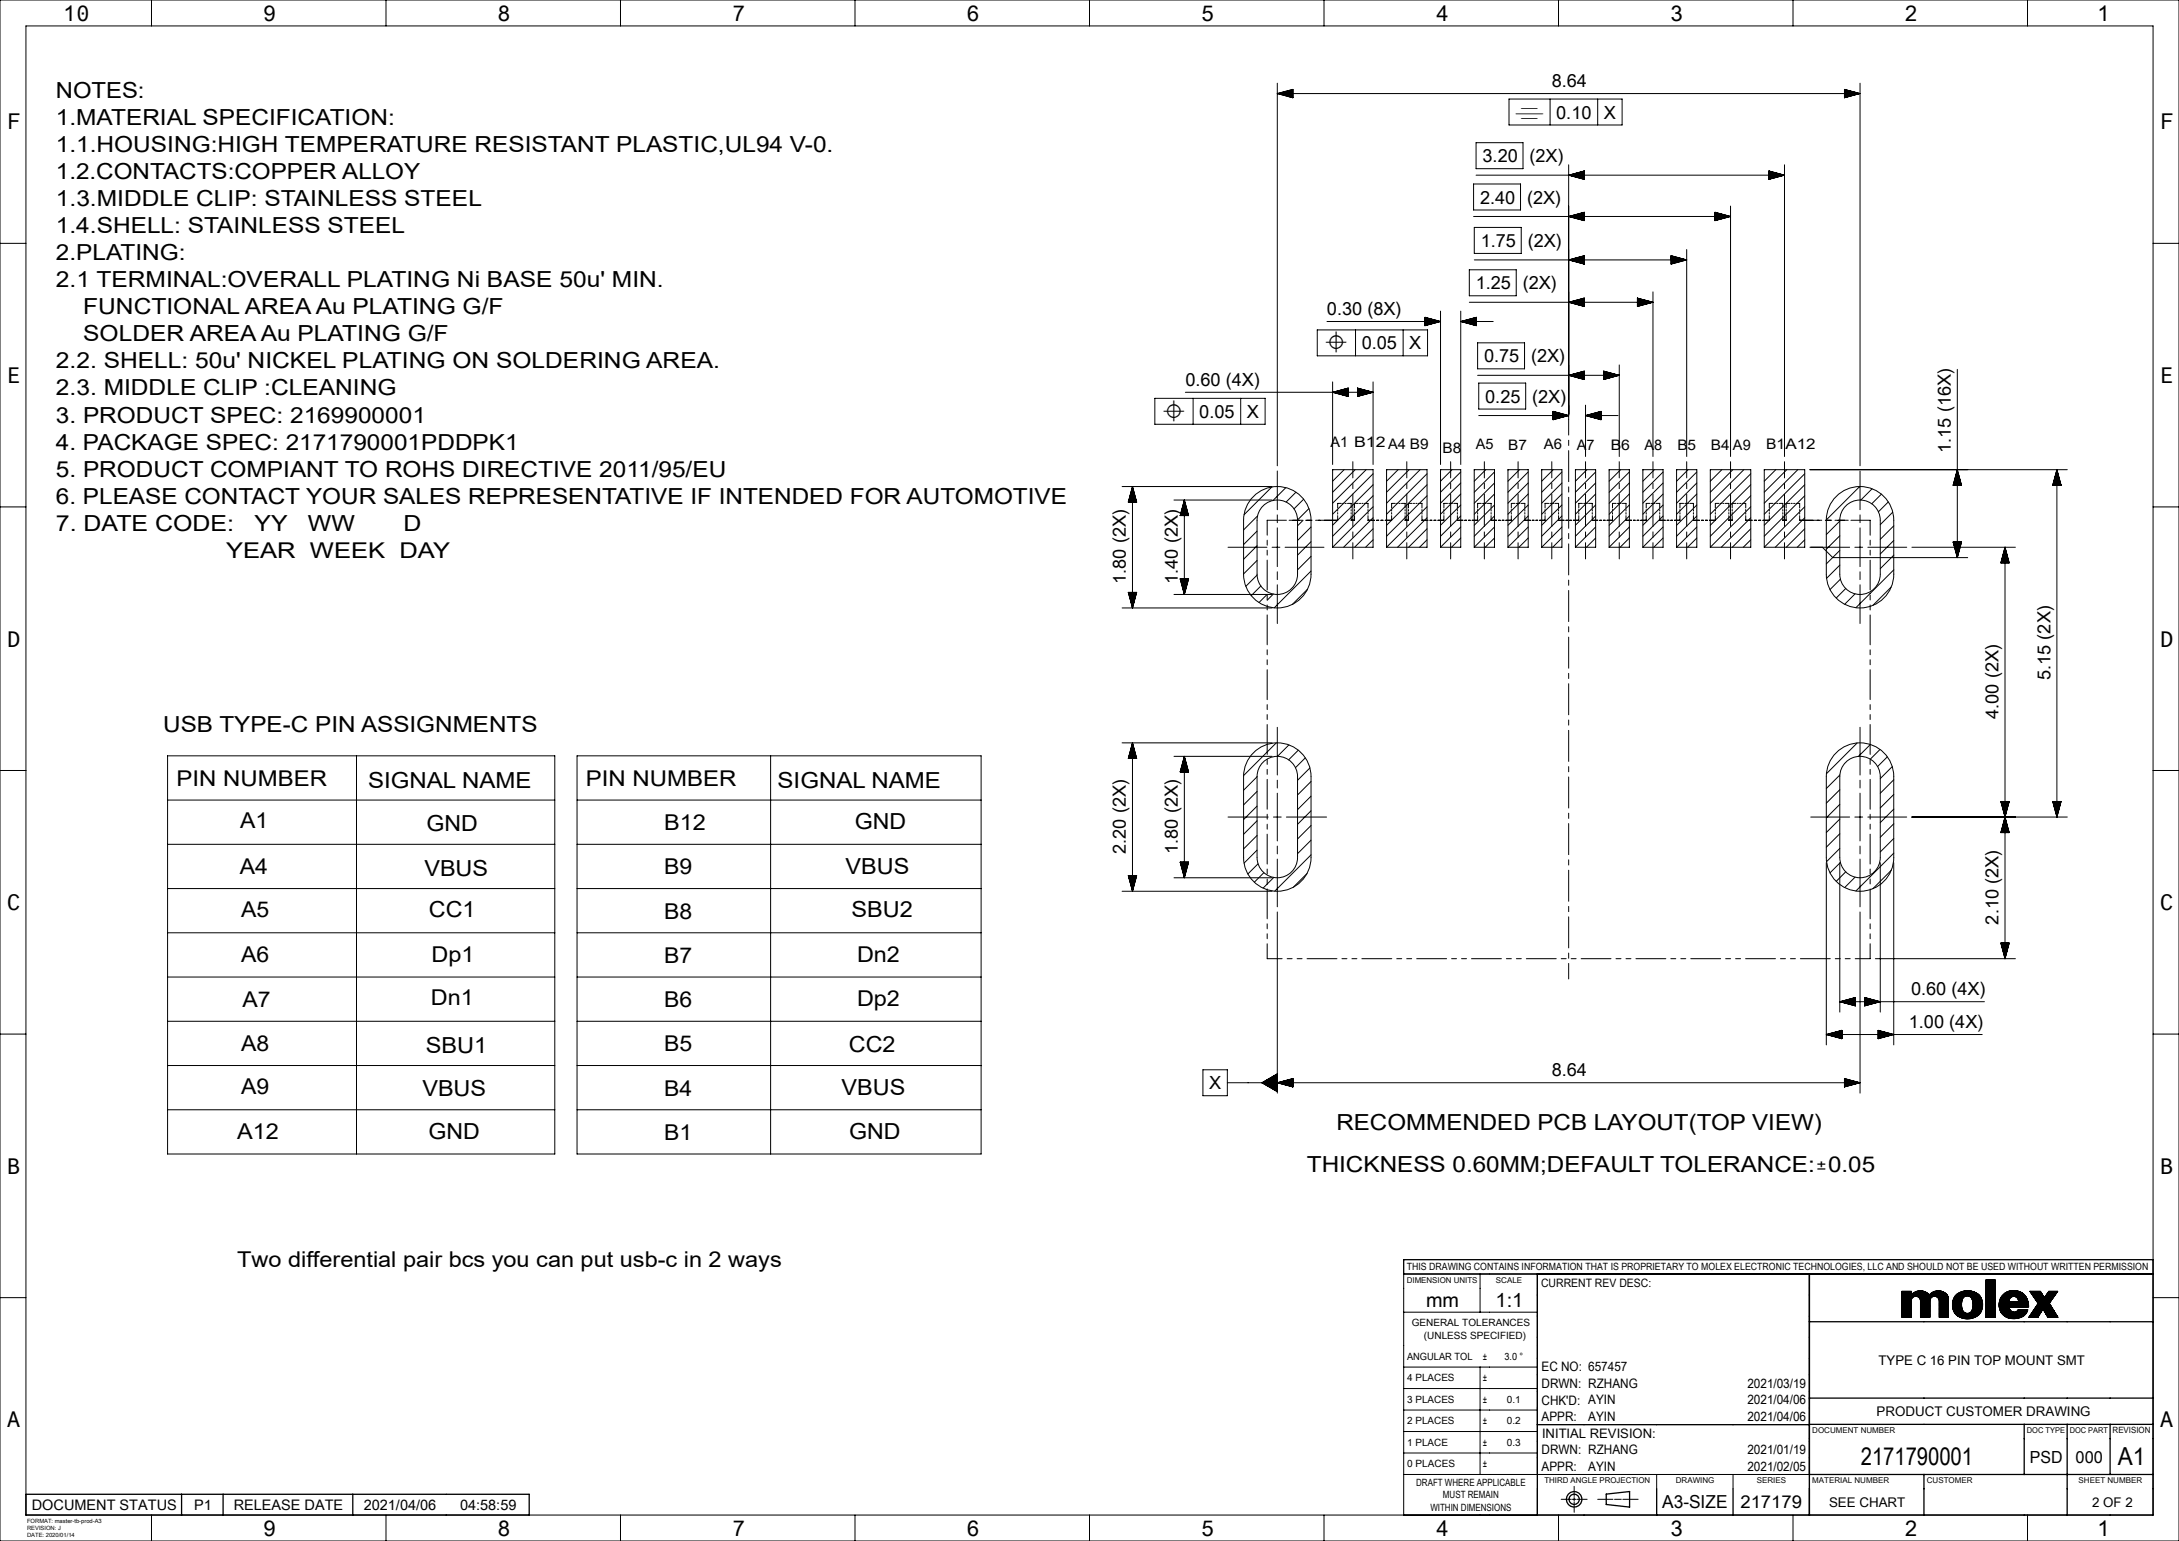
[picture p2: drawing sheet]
<svg xmlns="http://www.w3.org/2000/svg" width="420mm" height="297mm" viewBox="0 0 420 297" stroke-linecap="round" stroke-linejoin="round" font-family="sans-serif">
<defs><g id="words">
<g font-size="4.8">
<text x="358.7" y="282.3">2171790001</text>
<text x="408.2" y="282.3">A1</text>
</g>
<g font-size="4.3">
<text x="10.8" y="18.8">NOTES:</text>
<text x="10.8" y="24.1">1.MATERIAL SPECIFICATION:</text>
<text x="10.8" y="29.3">1.1.HOUSING:HIGH TEMPERATURE RESISTANT PLASTIC,UL94 V-0.</text>
<text x="10.8" y="34.5">1.2.CONTACTS:COPPER ALLOY</text>
<text x="10.8" y="39.7">1.3.MIDDLE CLIP: STAINLESS STEEL</text>
<text x="10.8" y="44.9">1.4.SHELL: STAINLESS STEEL</text>
<text x="10.8" y="50.1">2.PLATING:</text>
<text x="10.8" y="55.4">2.1 TERMINAL:OVERALL PLATING Ni BASE 50u' MIN.</text>
<text x="16" y="60.6">FUNCTIONAL AREA Au PLATING G/F</text>
<text x="16" y="65.8">SOLDER AREA Au PLATING G/F</text>
<text x="10.8" y="71">2.2. SHELL: 50u' NICKEL PLATING ON SOLDERING AREA.</text>
<text x="10.8" y="76.2">2.3. MIDDLE CLIP :CLEANING</text>
<text x="10.8" y="81.4">3. PRODUCT SPEC: 2169900001</text>
<text x="10.8" y="86.7">4. PACKAGE SPEC: 2171790001PDDPK1</text>
<text x="10.8" y="91.9">5. PRODUCT COMPIANT TO ROHS DIRECTIVE 2011/95/EU</text>
<text x="10.8" y="97.1">6. PLEASE CONTACT YOUR SALES REPRESENTATIVE IF INTENDED FOR AUTOMOTIVE</text>
<text x="10.8" y="102.3">7. DATE CODE:</text>
<text x="49" y="102.3">YY</text>
<text x="59.4" y="102.3">WW</text>
<text x="77.8" y="102.3">D</text>
<text x="31.5" y="141.1">USB TYPE-C PIN ASSIGNMENTS</text>
<text x="71" y="151.8">SIGNAL NAME</text>
<text x="149.9" y="151.8">SIGNAL NAME</text>
<text x="82.2" y="160.1">GND</text>
<text x="164.8" y="159.7">GND</text>
<text x="81.8" y="168.8">VBUS</text>
<text x="163" y="168.4">VBUS</text>
<text x="82.7" y="176.7">CC1</text>
<text x="164.1" y="176.8">SBU2</text>
<text x="82.1" y="202.9">SBU1</text>
<text x="163.6" y="202.7">CC2</text>
<text x="81.4" y="211.3">VBUS</text>
<text x="162.2" y="211">VBUS</text>
<text x="82.6" y="219.5">GND</text>
<text x="163.7" y="219.5">GND</text>
<text x="257.6" y="217.8">RECOMMENDED PCB LAYOUT(TOP VIEW)</text>
<text x="251.9" y="225.8">THICKNESS 0.60MM;DEFAULT TOLERANCE:</text>
</g>
<g font-size="4.2">
<text x="12.2" y="4">10</text>
<text x="50.7" y="4">9</text>
<text x="95.9" y="4">8</text>
<text x="141.1" y="4">7</text>
<text x="186.3" y="4">6</text>
<text x="231.5" y="4">5</text>
<text x="276.7" y="4">4</text>
<text x="321.9" y="4">3</text>
<text x="367.1" y="4">2</text>
<text x="404.3" y="4">1</text>
<text x="1.4" y="25">F</text>
<text x="416.4" y="25">F</text>
<text x="1.4" y="73.8">E</text>
<text x="416.4" y="73.8">E</text>
<text x="43.6" y="107.5">YEAR WEEK DAY</text>
<text x="1.4" y="124.6">D</text>
<text x="416.4" y="124.6">D</text>
<text x="34" y="151.5">PIN NUMBER</text>
<text x="112.9" y="151.5">PIN NUMBER</text>
<text x="46.3" y="159.6">A1</text>
<text x="128" y="160">B12</text>
<text x="46.2" y="168.5">A4</text>
<text x="128" y="168.5">B9</text>
<text x="1.4" y="175.4">C</text>
<text x="46.5" y="176.8">A5</text>
<text x="128" y="177">B8</text>
<text x="416.4" y="175.4">C</text>
<text x="46.5" y="185.5">A6</text>
<text x="83.2" y="185.4">Dp1</text>
<text x="128" y="185.6">B7</text>
<text x="165.2" y="185.4">Dn2</text>
<text x="46.7" y="194.1">A7</text>
<text x="83.1" y="193.6">Dn1</text>
<text x="128" y="194.1">B6</text>
<text x="165.2" y="193.9">Dp2</text>
<text x="46.5" y="202.6">A8</text>
<text x="128" y="202.6">B5</text>
<text x="46.5" y="210.9">A9</text>
<text x="128" y="211.2">B4</text>
<text x="45.7" y="219.4">A12</text>
<text x="128" y="219.7">B1</text>
<text x="1.4" y="226.2">B</text>
<text x="416.4" y="226.2">B</text>
<text x="45.7" y="244.1">Two differential pair bcs you can put usb-c in 2 ways</text>
<text x="1.4" y="275.1">A</text>
<text x="416.4" y="275.1">A</text>
<text x="50.7" y="296">9</text>
<text x="95.9" y="296">8</text>
<text x="141.1" y="296">7</text>
<text x="186.3" y="296">6</text>
<text x="231.5" y="296">5</text>
<text x="276.7" y="296">4</text>
<text x="321.9" y="296">3</text>
<text x="367.1" y="296">2</text>
<text x="404.3" y="296">1</text>
</g>
<g font-size="4.1">
<text x="255.6" y="67.3">⌖</text>
<text x="224.3" y="80.5">⌖</text>
</g>
<g font-size="3.9">
<text x="274.9" y="252">mm</text>
<text x="288.3" y="252">1:1</text>
</g>
<text font-size="3.7" x="350.1" y="225.8">±0.05</text>
<g font-size="3.5">
<text x="299.1" y="16.8">8.64</text>
<text x="300" y="22.8">0.10</text>
<text x="309.1" y="22.8">X</text>
<text x="285.8" y="31.3">3.20</text>
<text x="294.8" y="31.3">(2X)</text>
<text x="285.3" y="39.2">2.40</text>
<text x="294.3" y="39.2">(2X)</text>
<text x="285.4" y="47.6">1.75</text>
<text x="294.5" y="47.6">(2X)</text>
<text x="284.5" y="55.8">1.25</text>
<text x="293.5" y="55.8">(2X)</text>
<text x="255.8" y="60.7">0.30 (8X)</text>
<text x="262.5" y="67.3">0.05</text>
<text x="271.6" y="67.3">X</text>
<text x="286.1" y="69.8">0.75</text>
<text x="295.1" y="69.8">(2X)</text>
<text x="228.5" y="74.4">0.60 (4X)</text>
<text x="286.3" y="77.6">0.25</text>
<text x="295.3" y="77.6">(2X)</text>
<text x="231.2" y="80.5">0.05</text>
<text x="240.3" y="80.5">X</text>
<text x="376" y="87.3" transform="rotate(-90 376 87.3)">1.15 (16X)</text>
<text x="217" y="112.5" transform="rotate(-90 217 112.5)">1.80 (2X)</text>
<text x="227" y="112.5" transform="rotate(-90 227 112.5)">1.40 (2X)</text>
<text x="395.2" y="131.1" transform="rotate(-90 395.2 131.1)">5.15 (2X)</text>
<text x="385.2" y="138.5" transform="rotate(-90 385.2 138.5)">4.00 (2X)</text>
<text x="217" y="164.5" transform="rotate(-90 217 164.5)">2.20 (2X)</text>
<text x="227" y="164.5" transform="rotate(-90 227 164.5)">1.80 (2X)</text>
<text x="385.2" y="178.2" transform="rotate(-90 385.2 178.2)">2.10 (2X)</text>
<text x="368.3" y="191.8">0.60 (4X)</text>
<text x="367.9" y="198.1">1.00 (4X)</text>
<text x="233" y="209.9">X</text>
<text x="299.1" y="207.4">8.64</text>
<text x="320.4" y="290.6">A3-SIZE</text>
</g>
<text font-size="3.4" x="335.5" y="290.6">217179</text>
<text font-size="3.3" x="292" y="22.8">⌯</text>
<g font-size="3.2">
<text x="391.3" y="281.9">PSD</text>
<text x="400.1" y="281.9">000</text>
</g>
<g font-size="2.8">
<text x="256.5" y="86.1">A1 B12 A4 B9</text>
<text x="278" y="87.2">B8</text>
<text x="284.5" y="86.6">A5</text>
<text x="290.7" y="86.7">B7</text>
<text x="297.6" y="86.5">A6</text>
<text x="303.9" y="86.6">A7</text>
<text x="310.5" y="86.6">B6</text>
<text x="317" y="86.6">A8</text>
<text x="323.3" y="86.6">B5</text>
<text x="329.8" y="86.7">B4</text>
<text x="334" y="86.7">A9</text>
<text x="340.4" y="86.6">B1</text>
<text x="344.2" y="86.6">A12</text>
<text x="6.1" y="291">DOCUMENT STATUS</text>
<text x="37.4" y="291">P1</text>
<text x="45" y="291">RELEASE DATE</text>
<text x="70.1" y="291">2021/04/06</text>
<text x="88.7" y="291">04:58:59</text>
</g>
<g font-size="2.6">
<text x="362.1" y="263">TYPE C 16 PIN TOP MOUNT SMT</text>
<text x="361.7" y="272.9">PRODUCT CUSTOMER DRAWING</text>
<text x="352.5" y="290.4">SEE CHART</text>
<text x="403.3" y="290.4">2 OF 2</text>
</g>
<g font-size="2.5">
<text x="297.1" y="264.3">EC NO: 657457</text>
<text x="297.1" y="267.5">DRWN: RZHANG</text>
<text x="336.8" y="267.5">2021/03/19</text>
<text x="297.1" y="270.7">CHK'D: AYIN</text>
<text x="297.1" y="273.9">APPR:</text>
<text x="306.1" y="273.9">AYIN</text>
<text x="336.8" y="270.7">2021/04/06</text>
<text x="336.8" y="273.9">2021/04/06</text>
<text x="297.1" y="280.3">DRWN: RZHANG</text>
<text x="297.2" y="277.1">INITIAL REVISION:</text>
<text x="336.8" y="280.3">2021/01/19</text>
<text x="297.1" y="283.5">APPR:</text>
<text x="306.1" y="283.5">AYIN</text>
<text x="336.8" y="283.5">2021/02/05</text>
</g>
<text font-size="2.2" x="297" y="248">CURRENT REV DESC:</text>
<g font-size="1.9">
<text x="271.2" y="244.9">THIS DRAWING CONTAINS INFORMATION THAT IS PROPRIETARY TO MOLEX ELECTRONIC TECHNOLOGIES, LLC AND SHOULD NOT BE USED WITHOUT WRITTEN PERMISSION</text>
<text x="272.1" y="255.6">GENERAL TOLERANCES</text>
<text x="271.2" y="262.1">ANGULAR TOL</text>
<text x="274.5" y="258">(UNLESS SPECIFIED)</text>
<text x="285.8" y="262.1">±</text>
<text x="290" y="262.1">3.0 °</text>
<text x="271.2" y="266.3">4 PLACES</text>
<text x="285.8" y="266.2">±</text>
<text x="271.2" y="270.4">3 PLACES</text>
<text x="271.2" y="274.5">2 PLACES</text>
<text x="285.8" y="270.4">±</text>
<text x="285.8" y="274.5">±</text>
<text x="290.5" y="270.4">0.1</text>
<text x="290.5" y="274.5">0.2</text>
<text x="271.2" y="278.7">1 PLACE</text>
<text x="285.8" y="278.7">±</text>
<text x="290.5" y="278.7">0.3</text>
<text x="271.3" y="282.8">0 PLACES</text>
<text x="273" y="286.3">DRAFT WHERE APPLICABLE</text>
<text x="285.8" y="282.8">±</text>
<text x="275.7" y="291.2">WITHIN DIMENSIONS</text>
<text x="278.1" y="288.8">MUST REMAIN</text>
</g>
<text font-size="1.7" x="407.2" y="276.2">REVISION</text>
<g font-size="1.5">
<text x="271.1" y="247.2">DIMENSION UNITS</text>
<text x="288.3" y="247.2">SCALE</text>
<text x="349.3" y="276.2">DOCUMENT NUMBER</text>
<text x="390.7" y="276.2">DOC TYPE</text>
<text x="399" y="276.2">DOC PART</text>
<text x="297.7" y="285.9">THIRD ANGLE PROJECTION</text>
<text x="323" y="285.9">DRAWING</text>
<text x="338.6" y="285.9">SERIES</text>
<text x="349.3" y="285.8">MATERIAL NUMBER</text>
<text x="371.4" y="285.9">CUSTOMER</text>
<text x="400.7" y="285.9">SHEET NUMBER</text>
</g>
<g font-size="1.1">
<text x="5.2" y="293.5">FORMAT: master-tb-prod-A3</text>
<text x="5.2" y="294.9">REVISION: J</text>
<text x="5.2" y="296.3">DATE: 2020/01/14</text>
</g>
</g></defs>
<g fill="none" stroke="#000" stroke-width=".19">
<path d="M0 0h420v297h-420zM5 5h410v287h-410zM29.2 0v5M74.4 0v5M119.6 0v5M164.8 0v5M210 0v5M246.2 18h112.3M246.2 16v73.8M246.2 18l3 .8M246.3 18.1h2.9M246.5 18.1h2.7"/>
<path d="M246.5 18h2.7M246.7 18.2h2.5M246.7 17.9h2.5M246.9 18.2h2.3M246.9 17.9h2.3M247.1 18.3h2.1M247.1 17.8h2.1M247.2 18.3h2M247.2 17.8h2M247.4 18.4h1.8M247.4 17.7h1.8M247.6 18.4h1.6"/>
<path d="M247.6 17.7h1.6M247.8 18.5h1.4M247.8 17.6h1.4M248 18.5h1.2M248 17.6h1.2M248.2 18.6h1M248.2 17.5h1M248.4 17.4h.8M248.4 18.6h.8M248.6 17.4h.6M248.6 18.7h.6M248.8 17.3h.4"/>
<path d="M248.8 18.7h.4M248.9 17.3h.3M248.9 18.8h.3M249.1 17.2h.1M249.1 18.8h.1M249.2 17.2v1.6M249.2 17.2l-3 .8M255.2 0v5M290.9 19.1h21.8v5h-21.8zM298.8 19.1v5M300.4 0v5M308 19.1v5"/>
<path d="M345.6 0v5M355.5 18.6h1M355.5 18.5h1.2M355.5 18.5h1.4M355.5 18.4h1.6M355.5 18.4h1.8M355.5 18.3h2M355.5 18.3h2.2M355.5 18.2h2.4M355.5 18.2h2.5M355.5 18.1h2.7M355.5 18.1h2.9"/>
<path d="M355.5 17.2h.1M355.5 17.3h.3M355.5 17.3h.5M355.5 17.4h.7M355.5 17.4h.8M355.5 17.5h1M355.5 17.6h1.2M355.5 17.6h1.4M355.5 17.7h1.6M355.5 17.7h1.8M355.5 17.8h2M355.5 17.8h2.2"/>
<path d="M355.5 17.9h2.4M355.5 17.9h2.5M355.5 18h2.7M355.5 17.2l3 .8M355.5 17.2v1.6M355.5 18.8h.1M355.5 18.8h.3M355.5 18.7h.5M355.5 18.7h.7M355.5 18.6h.8M358.5 18l-3 .8M358.5 16v73.8"/>
<path d="M390.8 0v5M284 35.5h9.1v5h-9.1zM284.5 27.5h9.1v5h-9.1zM284.5 33.8h59.5M302.4 31.8v52.1M302.5 33.7h2.9M302.6 33.8h2.8M302.6 33.7h2.8M302.8 33.9h2.6M302.8 33.6h2.6M303 33.9h2.4M303 33.6h2.4"/>
<path d="M303.2 34h2.2M303.2 33.5h2.2M303.4 34h2M303.4 33.5h2M303.6 34.1h1.8M303.6 33.4h1.8M303.8 34.1h1.6M303.8 33.4h1.6M304 34.2h1.4M304 33.3h1.4M304.2 34.2h1.2M304.2 33.3h1.2"/>
<path d="M304.3 34.3h1.1M304.3 33.2h1.1M304.5 34.3h.9M304.5 33.2h.9M304.7 34.4h.7M304.7 33.1h.7M304.9 34.4h.5M304.9 33.1h.5M305.1 34.5h.3M305.1 33h.3M305.3 34.5h.1M305.3 33h.1"/>
<path d="M305.4 33v1.6M305.4 33l-3 .8 3 .8M333.6 39.7v48.3M341 34.5h.1M341 34.5h.2M341 34.4h.4M341 34.4h.6M341 34.3h.8M341 34.3h1M341 34.2h1.2M341 34.2h1.3M341 34.1h1.5"/>
<path d="M341 34.1h1.7M341 34h1.9M341 34h2.1M341 33.9h2.3M341 33.9h2.5M341 33.8h2.7M341 33h.1M341 33h.2M341 33.1h.4M341 33.1h.6M341 33.2h.8M341 33.2h1"/>
<path d="M341 33.3h1.2M341 33.3h1.3M341 33.4h1.5M341 33.4h1.7M341 33.5h1.9M341 33.5h2.1M341 33.6h2.3M341 33.6h2.5M341 33.7h2.7M341 33.7h2.9M341 33l3 .8M341 33v1.6"/>
<path d="M344 31.8v56.2M344 33.8l-3 .8M0 46.9h5M277.7 60v29.5M281.6 60v29.5M283.2 52h9.1v5h-9.1zM283.2 58.3h35.4M284 41.7h49.6M284.2 50.1h40.9M284.2 43.8h9v5h-9zM302.4 41.7l3-.8v1.6zM302.4 58.3l3-.8v1.6z"/>
<path d="M302.5 41.7h2.9M302.5 50.1h2.9M302.5 58.2h2.9M302.5 58.3h2.9M302.6 41.6h2.8M302.6 41.8h2.8M302.6 50h2.8M302.6 50.2h2.8M302.6 58.2h2.8M302.6 58.3h2.8M302.8 41.6h2.6M302.8 41.8h2.6"/>
<path d="M302.8 50.2h2.6M302.8 58.1h2.6M302.8 58.4h2.6M302.8 50h2.6M303 41.5h2.4M303 41.9h2.4M303 50.3h2.4M303 58.1h2.4M303 58.4h2.4M303 49.9h2.4M303.2 41.5h2.2M303.2 42h2.2"/>
<path d="M303.2 50.3h2.2M303.2 58h2.2M303.2 58.5h2.2M303.2 49.9h2.2M303.4 41.4h2M303.4 42h2M303.4 50.4h2M303.4 58h2M303.4 58.5h2M303.4 49.8h2M303.6 41.4h1.8M303.6 42.1h1.8"/>
<path d="M303.6 50.4h1.8M303.6 57.9h1.8M303.6 58.6h1.8M303.6 49.8h1.8M303.8 41.3h1.6M303.8 42.1h1.6M303.8 50.5h1.6M303.8 57.9h1.6M303.8 58.6h1.6M303.8 49.7h1.6M304 41.3h1.4M304 42.2h1.4"/>
<path d="M304 50.5h1.4M304 57.8h1.4M304 58.7h1.4M304 49.7h1.4M304.2 41.2h1.2M304.2 42.2h1.2M304.2 50.6h1.2M304.2 57.8h1.2M304.2 58.7h1.2M304.2 49.6h1.2M304.3 41.2h1.1M304.3 42.3h1.1"/>
<path d="M304.3 50.6h1.1M304.3 57.7h1.1M304.3 58.8h1.1M304.3 49.6h1.1M304.5 41.1h.9M304.5 42.3h.9M304.5 50.7h.9M304.5 57.7h.9M304.5 58.8h.9M304.5 49.5h.9M304.7 41.1h.7M304.7 42.4h.7"/>
<path d="M304.7 50.7h.7M304.7 57.6h.7M304.7 58.9h.7M304.7 49.5h.7M304.9 41h.5M304.9 42.4h.5M304.9 50.8h.5M304.9 57.6h.5M304.9 58.9h.5M304.9 49.4h.5M305.1 41h.3M305.1 42.5h.3"/>
<path d="M305.1 50.8h.3M305.1 57.5h.3M305.1 59h.3M305.1 49.4h.3M305.3 40.9h.1M305.3 42.5h.1M305.3 50.9h.1M305.3 57.5h.1M305.3 59h.1M305.3 49.3h.1M305.4 49.3l-3 .8 3 .8M305.4 49.3v1.6"/>
<path d="M315.6 57.5l3 .8-3 .8zM315.6 57.5h.1M315.6 57.5h.3M315.6 57.6h.4M315.6 57.6h.6M315.6 57.7h.8M315.6 57.7h1M315.6 57.8h1.2M315.6 57.8h1.4M315.6 57.9h1.6M315.6 57.9h1.8M315.6 58h2"/>
<path d="M315.6 58h2.2M315.6 58.1h2.3M315.6 58.1h2.5M315.6 58.2h2.7M315.6 58.2h2.9M315.6 59h.1M315.6 59h.3M315.6 58.9h.4M315.6 58.9h.6M315.6 58.8h.8M315.6 58.8h1M315.6 58.7h1.2"/>
<path d="M315.6 58.7h1.4M315.6 58.6h1.6M315.6 58.6h1.8M315.6 58.5h2M315.6 58.5h2.2M315.6 58.4h2.3M315.6 58.4h2.5M315.6 58.3h2.7M315.6 58.3h2.9M318.6 56.3v31.7M322.1 50h2.7M322.1 50.1h2.9"/>
<path d="M322.1 50.9h.1M322.1 50.8h.3M322.1 50.8h.4M322.1 50.7h.6M322.1 50.7h.8M322.1 50.6h1M322.1 50.6h1.2M322.1 50.5h1.4M322.1 50.5h1.6M322.1 50.4h1.8M322.1 50.4h2M322.1 50.3h2.2"/>
<path d="M322.1 50.3h2.3M322.1 50.2h2.5M322.1 50.2h2.7M322.1 49.3h.1M322.1 49.4h.3M322.1 49.4h.4M322.1 49.5h.6M322.1 49.5h.8M322.1 49.6h1M322.1 49.6h1.2M322.1 49.7h1.4M322.1 49.7h1.6"/>
<path d="M322.1 49.8h1.8M322.1 49.8h2M322.1 49.9h2.2M322.1 49.9h2.3M322.1 50h2.5M322.1 49.3l3 .8M322.1 49.3v1.6M325.1 48.1v39.9M325.1 50.1l-3 .8M330.6 40.9l3 .8M330.6 40.9v1.6l3-.8M330.6 40.9h.1"/>
<path d="M330.6 41h.2M330.6 41h.4M330.6 41.1h.6M330.6 41.1h.8M330.6 41.2h1M330.6 41.2h1.2M330.6 41.3h1.3M330.6 41.3h1.5M330.6 41.4h1.7M330.6 41.4h1.9M330.6 41.5h2.1M330.6 41.5h2.3"/>
<path d="M330.6 41.6h2.5M330.6 41.6h2.7M330.6 41.7h2.9M330.6 42.5h.1M330.6 42.5h.2M330.6 42.4h.4M330.6 42.4h.6M330.6 42.3h.8M330.6 42.3h1M330.6 42.2h1.2M330.6 42.2h1.3M330.6 42.1h1.5"/>
<path d="M330.6 42.1h1.7M330.6 42h1.9M330.6 42h2.1M330.6 41.9h2.3M330.6 41.8h2.5M330.6 41.8h2.7M415 46.9h5M222.6 76.8h21.3v5h-21.3zM228.5 75.6h36.2M230 76.8v5M239.1 76.8v5M253.9 63.6h21.3v5h-21.3z"/>
<path d="M255.8 62h21.9M256.9 73.6v15.9M256.9 75.6l3-.8v1.6zM257 75.6h2.9M257.1 75.7h2.8M257.1 75.5h2.8M257.3 75.7h2.6M257.3 75.5h2.6M257.5 75.8h2.4M257.5 75.4h2.4M257.7 75.8h2.2M257.7 75.4h2.2"/>
<path d="M257.9 75.9h2M257.9 75.3h2M258.1 75.9h1.8M258.1 75.3h1.8M258.3 76h1.6M258.3 75.2h1.6M258.5 76h1.4M258.5 75.2h1.4M258.7 76.1h1.2M258.7 75.1h1.2M258.8 76.1h1.1M258.8 75.1h1.1"/>
<path d="M259 76.2h.9M259 75h.9M259.2 76.2h.7M259.2 75h.7M259.4 76.3h.5M259.4 74.9h.5M259.6 76.3h.3M259.6 74.9h.3M259.8 76.4h.1M259.8 74.8h.1M261.3 63.6v5M261.7 76.4h.1"/>
<path d="M261.7 76.3h.2M261.7 76.3h.4M261.7 76.2h.6M261.7 76.2h.8M261.7 76.1h1M261.7 76.1h1.2M261.7 76h1.3M261.7 76h1.5M261.7 75.9h1.7M261.7 75.9h1.9M261.7 75.8h2.1M261.7 75.8h2.3"/>
<path d="M261.7 75.7h2.5M261.7 75.7h2.7M261.7 75.6h2.9M261.7 74.8h.1M261.7 74.9h.2M261.7 74.9h.4M261.7 75h.6M261.7 75h.8M261.7 75.1h1M261.7 75.1h1.2M261.7 75.2h1.3M261.7 75.2h1.5"/>
<path d="M261.7 75.3h1.7M261.7 75.3h1.9M261.7 75.4h2.1M261.7 75.4h2.3M261.7 75.5h2.5M261.7 75.5h2.7M261.7 74.8l3 .8-3 .8zM264.7 73.6v15.9M270.5 63.6v5M274.7 61.2l3 .8-3 .8zM274.7 61.2h.1M274.7 61.2h.2"/>
<path d="M274.7 61.3h.4M274.7 61.3h.6M274.7 61.4h.8M274.7 61.4h1M274.7 61.5h1.2M274.7 61.5h1.3M274.7 61.6h1.5M274.7 61.6h1.7M274.7 61.7h1.9M274.7 61.7h2.1M274.7 61.8h2.3M274.7 61.8h2.5"/>
<path d="M274.7 61.9h2.7M274.7 61.9h2.9M274.7 62.8h.1M274.7 62.7h.2M274.7 62.7h.4M274.7 62.6h.6M274.7 62.5h.8M274.7 62.5h1M274.7 62.4h1.2M274.7 62.4h1.3M274.7 62.3h1.5M274.7 62.3h1.7"/>
<path d="M274.7 62.2h1.9M274.7 62.2h2.1M274.7 62.1h2.3M274.7 62.1h2.5M274.7 62h2.7M281.6 62h6.2M281.6 62l3-.8v1.6zM281.7 61.9h2.9M281.8 61.9h2.8M281.8 62h2.8M282 61.8h2.6M282 62.1h2.6"/>
<path d="M282.2 61.8h2.4M282.2 62.1h2.4M282.4 61.7h2.2M282.4 62.2h2.2M282.6 61.7h2M282.6 62.2h2M282.8 61.6h1.8M282.8 62.3h1.8M283 61.6h1.6M283 62.3h1.6M283.2 61.5h1.4M283.2 62.4h1.4"/>
<path d="M283.4 61.5h1.2M283.4 62.4h1.2M283.5 61.4h1.1M283.5 62.5h1.1M283.7 61.4h.9M283.7 62.5h.9M283.9 61.3h.7M283.9 62.6h.7M284.1 61.3h.5M284.1 62.7h.5M284.3 61.2h.3M284.3 62.7h.3"/>
<path d="M284.5 61.2h.1M284.5 62.8h.1M284.8 66.1h9.1v5h-9.1zM284.8 72.3h27.3M285 73.8h9.1v5h-9.1zM299.4 79.3l3 .8-3 .8zM299.4 79.3h.1M299.4 79.4h.2M299.4 79.4h.4M299.4 79.5h.6M299.4 79.5h.8M299.4 79.6h1"/>
<path d="M299.4 79.6h1.2M299.4 79.7h1.3M299.4 79.7h1.5M299.4 79.8h1.7M299.4 79.8h1.9M299.4 79.9h2.1M299.4 79.9h2.3M299.4 80h2.5M302.4 72.3l3-.8v1.6zM302.5 72.4h2.9M302.6 72.3h2.8M302.6 72.4h2.8"/>
<path d="M302.8 72.2h2.6M302.8 72.5h2.6M303 72.2h2.4M303 72.5h2.4M303.2 72.1h2.2M303.2 72.6h2.2M303.4 72.1h2M303.4 72.6h2M303.6 72h1.8M303.6 72.7h1.8M303.8 72h1.6M303.8 72.7h1.6"/>
<path d="M304 71.9h1.4M304 72.8h1.4M304.2 71.9h1.2M304.2 72.8h1.2M304.3 71.8h1.1M304.3 72.9h1.1M304.5 71.8h.9M304.5 72.9h.9M304.7 71.7h.7M304.7 73h.7M304.9 71.7h.5M304.9 73h.5"/>
<path d="M305.1 71.6h.3M305.1 73.1h.3M305.3 71.5h.1M305.3 73.1h.1M305.6 78.1v9.9M306.1 80h2.5M306.3 79.9h2.3M306.5 79.9h2.1M306.7 79.8h1.9M306.8 79.8h1.8M307 79.7h1.6M307.2 79.7h1.4"/>
<path d="M307.4 79.6h1.2M307.6 79.6h1M307.8 79.5h.8M308 79.5h.6M308.2 79.4h.4M308.4 79.4h.2M308.5 79.3h.1M309.1 71.5h.1M309.1 71.6h.3M309.1 71.7h.4M309.1 71.7h.6M309.1 71.8h.8"/>
<path d="M309.1 71.8h1M309.1 71.9h1.2M309.1 71.9h1.4M309.1 72h1.6M309.1 72h1.8M309.1 72.1h2M309.1 72.1h2.2M309.1 72.2h2.3M309.1 72.2h2.5M309.1 72.3h2.7M309.1 73.1h.1M309.1 73.1h.3"/>
<path d="M309.1 73h.4M309.1 73h.6M309.1 72.9h.8M309.1 72.9h1M309.1 72.8h1.2M309.1 72.8h1.4M309.1 72.7h1.6M309.1 72.7h1.8M309.1 72.6h2M309.1 72.6h2.2M309.1 72.5h2.3M309.1 72.5h2.5"/>
<path d="M309.1 72.4h2.7M309.1 72.4h2.9M312.1 70.3v17.7M312.1 72.3l-3-.8v1.6M312.1 72.3l-3 .8M377.3 71.2v36.3M0 97.7h5M216.3 93.8h28.9M217.5 96.7v.1M217.5 96.5v.3M217.6 96.3v.5M217.7 96.1v.7"/>
<path d="M217.7 96v.8M217.8 95.8v1M217.8 95.6v1.2M217.9 95.4v1.4M217.9 95.2v1.6M218 95v1.8M218 94.8v2M218.1 94.6v2.2M218.1 94.4v2.4M218.2 94.2v2.6M218.2 94.1v2.7M218.3 93.9v2.9"/>
<path d="M218.3 93.8v23.4M218.3 93.8l.8 3h-1.6zM218.4 94.1v2.7M218.4 94.2v2.6M218.5 94.4v2.4M218.5 94.6v2.2M218.6 94.8v2M218.6 95v1.8M218.7 95.2v1.6M218.7 95.4v1.4M218.8 95.6v1.2M218.8 95.8v1"/>
<path d="M218.9 96v.8M218.9 96.1v.7M219 96.3v.5M219 96.5v.3M219.1 96.7v.1M226.3 96.4h18.9M227.5 99.4h1.6M227.5 99.3v.1M227.5 99.1v.3M227.6 98.9v.5M227.6 98.7v.7M227.7 98.6v.8"/>
<path d="M227.8 98.4v1M227.8 98.2v1.2M227.9 98v1.4M227.9 97.8v1.6M228 97.6v1.8M228 97.4v2M228.1 97.2v2.2M228.1 97v2.4M228.2 96.8v2.6M228.2 96.7v2.7M228.3 96.4v18.2M228.3 96.4l-.8 3"/>
<path d="M228.3 96.4l.8 3M228.3 96.5v2.9M228.4 96.7v2.7M228.4 96.8v2.6M228.5 97v2.4M228.5 97.2v2.2M228.6 97.4v2M228.6 97.6v1.8M228.7 97.8v1.6M228.7 98v1.4M228.8 98.2v1.2M228.8 98.4v1"/>
<path d="M228.9 98.6v.8M228.9 98.7v.7M229 98.9v.5M229 99.1v.3M229.1 99.3v.1M241.9 95.4a6.5 6.5 0 0 1 7-1 6.5 6.5 0 0 1 3.8 5.9v10.4a6.5 6.5 0 0 1-6.5 6.5 6.5 6.5 0 0 1-6.5-6.5v-10.4a6.5 6.5 0 0 1 2.2-4.9zM242.4 99.4l-2.7 2.7M243.4 97.5a3.9 3.9 0 0 1 4.3-.8 3.9 3.9 0 0 1 2.4 3.6v10.4a3.9 3.9 0 0 1-3.9 3.9 3.9 3.9 0 0 1-3.9-3.9v-10.4a3.9 3.9 0 0 1 1.1-2.8zM245.1 93.9l-5.3 5.3M246.2 99.2v1.5M246.2 90.8v7.4M247.8 94l-2.4 2.5"/>
<path d="M249.8 94.9l-1.9 1.9M251.3 96.2l-1.9 1.9M252.3 98l-2.2 2.2M256.9 90.5h7.8v15h-7.8zM257 90.5l-.1 .1M257.8 98.2v.3M257.8 98.8v.3M257.8 99.4v.9h-4.2M258.5 97h-.7v.9M258.8 97h.2M259.1 90.5l-2.2 2.2M259.3 97h.2"/>
<path d="M259.7 97h.7v.9M260.4 98.2v.3M260.4 98.8v.3M260.4 99.4v.9h.2M260.8 89v3.1M260.8 93.1v1.1M260.8 95.2v6.3M261.1 98.2v.3M261.1 98.8v.3M261.1 99.4v.9h-.2M261.2 90.5l-4.3 4.4M261.8 97h-.7v.9"/>
<path d="M262 97h.3M262.5 97h.2M263 97h.7v.9M263.3 90.5l-6.4 6.5M263.7 98.2v.3M263.7 98.8v.3M263.7 99.4v.9h1.2M264.7 91.3l-7.8 7.8M264.7 99.8l-5.7 5.7M264.7 97.7l-7.8 7.8M264.7 95.6l-7.8 7.8M264.7 93.4l-7.8 7.8"/>
<path d="M267.3 90.5h7.8v15h-7.8zM267.4 90.5l-.1 .1M268.2 99.4v.9h-1.2M268.2 98.2v.3M268.2 98.8v.3M268.9 97h-.7v.9M269.2 97h.2M269.5 90.5l-2.2 2.2M269.7 97h.2M270.1 97h.7v.9M270.8 99.4v.9h.2M270.8 98.2v.3"/>
<path d="M270.8 98.8v.3M271.2 89v3.1M271.2 93.1v1.1M271.2 95.2v6.3M271.5 99.4v.9h-.2M271.5 98.2v.3M271.5 98.8v.3M271.6 90.5l-4.3 4.4M272.2 97h-.7v.9M272.4 97h.3M272.9 97h.2M273.4 97h.7v.9"/>
<path d="M273.7 90.5l-6.4 6.5M274.1 99.4v.9h1.1M274.1 98.2v.3M274.1 98.8v.3M275.1 99.8l-5.7 5.7M275.1 97.7l-7.8 7.8M275.1 95.6l-7.8 7.8M275.1 93.4l-7.8 7.8M275.1 91.3l-7.8 7.8M277.7 90.5h3.9v15h-3.9zM277.8 90.5l-.1 .1M278.3 99.4v.9h-1.1"/>
<path d="M278.3 98.2v.3M278.3 98.8v.3M279 97h-.7v.9M279.3 97h.2M279.6 89v3.1M279.6 93.1v1.1M279.6 95.2v6.3M279.7 97h.3M279.9 90.5l-2.2 2.2M280.2 97h.7v.9M280.9 99.4v.9h1.1M280.9 98.2v.3"/>
<path d="M280.9 98.8v.3M281.6 99.5l-3.9 3.9M281.6 97.3l-3.9 3.9M281.6 95.2l-3.9 3.9M281.6 93.1l-3.9 3.9M281.6 91l-3.9 3.9M284.2 90.5h3.9v15h-3.9zM284.3 90.5l-.1 .1M284.8 99.4v.9h-1.1M284.8 98.2v.3M284.8 98.8v.3M285 80.1h17.4"/>
<path d="M285.5 97h-.7v.9M285.8 97h.2M286.1 89v3.1M286.1 93.1v1.1M286.1 95.2v6.3M286.2 97h.3M286.4 90.5l-2.2 2.2M286.7 97h.7v.9M287.4 99.4v.9h1.1M287.4 98.2v.3M287.4 98.8v.3M288.1 99.5l-3.9 3.9"/>
<path d="M288.1 97.3l-3.9 3.9M288.1 95.2l-3.9 3.9M288.1 93.1l-3.9 3.9M288.1 91l-3.9 3.9M290.7 90.5h3.9v15h-3.9zM290.8 90.5l-.1 .1M291.3 99.4v.9h-1.1M291.3 98.2v.3M291.3 98.8v.3M292 97h-.7v.9M292.3 97h.2M292.6 89v3.1"/>
<path d="M292.6 93.1v1.1M292.6 95.2v6.3M292.7 97h.3M292.9 90.5l-2.2 2.2M293.2 97h.7v.9M293.9 99.4v.9h1.1M293.9 98.2v.3M293.9 98.8v.3M294.6 99.5l-3.9 3.9M294.6 97.3l-3.9 3.9M294.6 95.2l-3.9 3.9M294.6 93.1l-3.9 3.9"/>
<path d="M294.6 91l-3.9 3.9M297.2 90.5h3.9v15h-3.9zM297.3 90.5l-.1 .1M297.8 99.4v.9h-1.1M297.8 98.2v.3M297.8 98.8v.3M298.5 97h-.7v.9M298.8 97h.2M299.1 89v3.1M299.1 93.1v1.1M299.1 95.2v6.3M299.2 97h.3"/>
<path d="M299.4 80h2.7M299.4 80.9h.1M299.4 80.8h.2M299.4 80.8h.4M299.4 80.7h.6M299.4 80.7h.8M299.4 80.6h1M299.4 80.6h1.2M299.4 80.5h1.3M299.4 80.5h1.5M299.4 80.4h1.7M299.4 80.4h1.9"/>
<path d="M299.4 80.3h2.1M299.4 80.3h2.3M299.4 80.2h2.5M299.4 80.2h2.7M299.4 80.1h2.9M299.4 90.5l-2.2 2.2M299.7 97h.7v.9M300.4 99.4v.9h1.1M300.4 98.2v.3M300.4 98.8v.3M301.1 91l-3.9 3.9M301.1 99.5l-3.9 3.9"/>
<path d="M301.1 97.3l-3.9 3.9M301.1 95.2l-3.9 3.9M301.1 93.1l-3.9 3.9M302.4 84.9v1M302.4 86.9v5.9M302.4 93.8v1M302.4 95.8v6M303.7 90.5h3.9v15h-3.9zM303.8 90.5l-.1 .1M304.3 99.4v.9h-1.1M304.3 98.2v.3M304.3 98.8v.3"/>
<path d="M305 97h-.7v.9M305.3 97h.2M305.6 89v3.1M305.6 93.1v1.1M305.6 95.2v6.3M305.6 80.1h6.3M305.6 80.1l3-.8v1.6zM305.7 80.1h2.9M305.7 97h.3M305.9 90.5l-2.2 2.2M305.9 80h2.7M305.9 80.2h2.7"/>
<path d="M306.1 80.2h2.5M306.2 97h.7v.9M306.3 80.3h2.3M306.5 80.3h2.1M306.7 80.4h1.9M306.8 80.4h1.8M306.9 99.4v.9h1.1M306.9 98.2v.3M306.9 98.8v.3M307 80.5h1.6M307.2 80.5h1.4M307.4 80.6h1.2"/>
<path d="M307.6 99.5l-3.9 3.9M307.6 97.3l-3.9 3.9M307.6 95.2l-3.9 3.9M307.6 93.1l-3.9 3.9M307.6 91l-3.9 3.9M307.6 80.6h1M307.8 80.7h.8M308 80.7h.6M308.2 80.8h.4M308.4 80.8h.2M308.5 80.9h.1M310.2 90.5h3.9v15h-3.9z"/>
<path d="M310.3 90.5l-.1 .1M310.8 99.4v.9h-1.1M310.8 98.2v.3M310.8 98.8v.3M311.5 97h-.7v.9M311.8 97h.2M312.1 89v3.1M312.1 93.1v1.1M312.1 95.2v6.3M312.2 97h.3M312.4 90.5l-2.2 2.2M312.7 97h.7v.9"/>
<path d="M313.4 99.4v.9h1.1M313.4 98.2v.3M313.4 98.8v.3M314.1 99.5l-3.9 3.9M314.1 97.3l-3.9 3.9M314.1 95.2l-3.9 3.9M314.1 93.1l-3.9 3.9M314.1 91l-3.9 3.9M316.7 90.5h3.9v15h-3.9zM316.8 90.5l-.1 .1M317.3 99.4v.9h-1.1M317.3 98.2v.3"/>
<path d="M317.3 98.8v.3M318 97h-.7v.9M318.3 97h.2M318.6 89v3.1M318.6 93.1v1.1M318.6 95.2v6.3M318.7 97h.3M318.9 90.5l-2.2 2.2M319.2 97h.7v.9M319.9 99.4v.9h1.1M319.9 98.2v.3M319.9 98.8v.3"/>
<path d="M320.6 99.5l-3.9 3.9M320.6 97.3l-3.9 3.9M320.6 95.2l-3.9 3.9M320.6 93.1l-3.9 3.9M320.6 91l-3.9 3.9M323.2 90.5h3.9v15h-3.9zM323.3 90.5l-.1 .1M323.8 99.4v.9h-1.1M323.8 98.2v.3M323.8 98.8v.3M324.5 97h-.7v.9M324.8 97h.2"/>
<path d="M325.1 89v3.1M325.1 93.1v1.1M325.1 95.2v6.3M325.2 97h.3M325.4 90.5l-2.2 2.2M325.7 97h.7v.9M326.4 99.4v.9h1.2M326.4 98.2v.3M326.4 98.8v.3M327.1 99.5l-3.9 3.9M327.1 97.3l-3.9 3.9M327.1 95.2l-3.9 3.9"/>
<path d="M327.1 93.1l-3.9 3.9M327.1 91l-3.9 3.9M329.7 90.5h7.8v15h-7.8zM329.8 90.5l-.1 .1M330.6 99.4v.9h-1.1M330.6 98.2v.3M330.6 98.8v.3M331.3 97h-.7v.9M331.6 97h.2M331.9 90.5l-2.2 2.2M332.1 97h.2M332.5 97h.7v.9"/>
<path d="M333.2 99.4v.9h.2M333.2 98.2v.3M333.2 98.8v.3M333.6 89v3.1M333.6 93.1v1.1M333.6 95.2v6.3M333.9 99.4v.9h-.2M333.9 98.2v.3M333.9 98.8v.3M334 90.5l-4.3 4.4M334.6 97h-.7v.9M334.8 97h.3"/>
<path d="M335.3 97h.2M335.8 97h.7v.9M336.1 90.5l-6.4 6.5M336.5 99.4v.9h1.2M336.5 98.2v.3M336.5 98.8v.3M337.5 99.8l-5.7 5.7M337.5 97.7l-7.8 7.8M337.5 95.6l-7.8 7.8M337.5 93.4l-7.8 7.8M337.5 91.3l-7.8 7.8M340.1 90.5h7.8v15h-7.8z"/>
<path d="M340.2 90.5l-.1 .1M341 99.4v.9h-1.2M341 98.2v.3M341 98.8v.3M341.7 97h-.7v.9M342 97h.2M342.3 90.5l-2.2 2.2M342.5 97h.2M342.9 97h.7v.9M343.6 99.4v.9h.2M343.6 98.2v.3M343.6 98.8v.3"/>
<path d="M344 89v3.1M344 93.1v1.1M344 95.2v6.3M344.3 99.4v.9h-.2M344.3 98.2v.3M344.3 98.8v.3M344.4 90.5l-4.3 4.4M345 97h-.7v.9M345.2 97h.3M345.7 97h.2M346.2 97h.7v.9M346.5 90.5l-6.4 6.5"/>
<path d="M346.9 99.4v.9h4.2M346.9 98.2v.3M346.9 98.8v.3M347.9 99.8l-5.7 5.7M347.9 97.7l-7.8 7.8M347.9 95.6l-7.8 7.8M347.9 93.4l-7.8 7.8M347.9 91.3l-7.8 7.8M348.9 90.5h49.6M354.3 95.4a6.5 6.5 0 0 1 6.9-1 6.5 6.5 0 0 1 3.8 5.9v10.4a6.5 6.5 0 0 1-6.5 6.5 6.5 6.5 0 0 1-6.5-6.5v-10.4a6.5 6.5 0 0 1 2.3-4.9zM355.8 97.5a3.9 3.9 0 0 1 4.2-.8 3.9 3.9 0 0 1 2.4 3.6v10.4a3.9 3.9 0 0 1-3.9 3.9 3.9 3.9 0 0 1-3.9-3.9v-10.4a3.9 3.9 0 0 1 1.2-2.8zM358.4 93.8l-6.4 6.4"/>
<path d="M358.5 99.2v1.5M358.5 90.8v7.4M360.8 94.2l-2.1 2.2M362.6 95.2l-1.8 1.9M364 96.7l-1.9 1.9M364.8 98.7l-2.4 2.4M376.5 93.5h1.6M376.5 93.5l.8-3 .8 3M376.5 93.5h.1M376.5 93.3v.2M376.6 93.1v.4M376.6 92.9v.6"/>
<path d="M376.7 92.7v.8M376.7 92.5v1M376.8 92.3v1.2M376.8 92.1v1.4M376.9 91.9v1.6M376.9 91.8v1.7M377 91.6v1.9M377 91.4v2.1M377.1 91.2v2.3M377.1 91v2.5M377.2 90.8v2.7M377.3 90.6v2.9"/>
<path d="M377.3 90.8v2.7M377.4 91v2.5M377.5 91.2v2.3M377.5 91.4v2.1M377.5 91.6v1.9M377.6 91.8v1.7M377.7 91.9v1.6M377.7 92.1v1.4M377.8 92.3v1.2M377.8 92.5v1M377.9 92.7v.8M377.9 92.9v.6"/>
<path d="M378 93.1v.4M378 93.3v.2M378.1 93.5h.1M395.7 93.5h1.6M395.7 93.5h.1M395.7 93.3v.2M395.8 93.1v.4M395.8 92.9v.6M395.9 92.7v.8M395.9 92.5v1M396 92.3v1.2M396 92.1v1.4"/>
<path d="M396.1 91.9v1.6M396.1 91.8v1.7M396.2 91.6v1.9M396.2 91.4v2.1M396.3 91.2v2.3M396.3 91v2.5M396.4 90.8v2.7M396.4 90.6v2.9M396.5 90.5v67M396.5 90.5l-.8 3M396.5 90.5l.8 3M396.5 90.8v2.7"/>
<path d="M396.6 91v2.5M396.6 91.2v2.3M396.7 91.4v2.1M396.7 91.6v1.9M396.8 91.8v1.7M396.8 91.9v1.6M396.9 92.1v1.4M396.9 92.3v1.2M397 92.5v1M397 92.7v.8M397.1 92.9v.6M397.2 93.1v.4"/>
<path d="M397.2 93.3v.2M397.3 93.5h.1M415 97.7h5M216.3 117.2h28.9M217.5 114.2h1.6l-.8 3zM217.5 114.2h.1M217.5 114.2v.2M217.6 114.2v.4M217.7 114.2v.6M217.7 114.2v.8M217.8 114.2v1M217.8 114.2v1.2"/>
<path d="M217.9 114.2v1.4M217.9 114.2v1.5M218 114.2v1.7M218 114.2v1.9M218.1 114.2v2.1M218.1 114.2v2.3M218.2 114.2v2.5M218.2 114.2v2.7M218.3 114.2v2.9M218.4 114.2v2.7M218.4 114.2v2.5M218.5 114.2v2.3"/>
<path d="M218.5 114.2v2.1M218.6 114.2v1.9M218.6 114.2v1.7M218.7 114.2v1.5M218.7 114.2v1.4M218.8 114.2v1.2M218.8 114.2v1M218.9 114.2v.8M218.9 114.2v.6M219 114.2v.4M219 114.2v.2M219.1 114.2h.1"/>
<path d="M226.3 114.6h18.9M227.5 111.6h1.6M227.5 111.6l.8 3M227.5 111.6h.1M227.5 111.6v.2M227.6 111.6v.4M227.6 111.6v.6M227.7 111.6v.8M227.8 111.6v1M227.8 111.6v1.2M227.9 111.6v1.4M227.9 111.6v1.5"/>
<path d="M228 111.6v1.7M228 111.6v1.9M228.1 111.6v2.1M228.1 111.6v2.3M228.2 111.6v2.5M228.2 111.6v2.7M228.3 111.6v2.9M228.4 111.6v2.7M228.4 111.6v2.5M228.5 111.6v2.3M228.5 111.6v2.1M228.6 111.6v1.9"/>
<path d="M228.6 111.6v1.7M228.7 111.6v1.5M228.7 111.6v1.4M228.8 111.6v1.2M228.8 111.6v1M228.9 111.6v.8M228.9 111.6v.6M229 111.6v.4M229 111.6v.2M229.1 111.6h.1M229.1 111.6l-.8 3M236.7 105.5h7.5"/>
<path d="M242.3 108l-2.6 2.6M242.3 105.2l-2.6 2.6M242.3 102.4l-2.6 2.6M242.3 110.8l-2.2 2.2M243 112.9l-1.8 1.9M244.2 104.1v1M244.2 106v1M244.2 108v5.7M244.2 114.7v.9M244.2 116.6v1M244.2 118.5v5.8M244.2 114.5l-1.5 1.6"/>
<path d="M245.2 105.5h1.5M245.4 114.5l-1.2 1.2M246.2 110.2v1.5M246.2 101.7v7.5M246.2 112.7v7.5M247.7 105.5h7.5M248 100.3h-3.8v2.9M248.5 100.3h2.5M251.2 100.3l-1.1 1M251.7 100.3h1.2M252 113.6l-2.9 2.9M252.7 110.1l-7.1 7"/>
<path d="M252.7 107.2l-2.6 2.6M252.7 104.4l-2.6 2.6M252.7 101.6l-2.6 2.6M260.7 100.3h.1M260.8 102.5v1.1M260.8 104.6v3.1M260.8 100.3h.1M264.7 104l-1.5 1.5M264.7 101.9l-3.6 3.6M265.3 100.3h.5M266.2 100.3h.4M271.1 100.3h.1"/>
<path d="M271.2 102.5v1.1M271.2 104.6v3.1M271.2 100.3h.1M275.1 104l-1.5 1.5M275.1 101.9l-3.6 3.6M275.6 100.3h.4M276.4 100.3h.4M279.6 102.5v1.1M279.6 104.6v3.1M281.6 103.7l-1.8 1.8M281.6 101.6l-3.9 3.9M282.3 100.3h.4"/>
<path d="M283 100.3h.4M286.1 102.5v1.1M286.1 104.6v3.1M288.1 103.7l-1.8 1.8M288.1 101.6l-3.9 3.9M288.8 100.3h.4M289.5 100.3h.4M292.6 102.5v1.1M292.6 104.6v3.1M294.6 103.7l-1.8 1.8M294.6 101.6l-3.9 3.9M295.3 100.3h.4"/>
<path d="M296 100.3h.4M299.1 102.5v1.1M299.1 104.6v3.1M301.1 103.7l-1.8 1.8M301.1 101.6l-3.9 3.9M301.8 100.3h.4M302.4 102.8v1M302.4 104.8v6M302.4 111.8v1M302.4 113.8v6M302.5 100.3h.4M305.6 102.5v1.1"/>
<path d="M305.6 104.6v3.1M307.6 103.7l-1.8 1.8M307.6 101.6l-3.9 3.9M308.3 100.3h.4M309 100.3h.4M312.1 102.5v1.1M312.1 104.6v3.1M314.1 103.7l-1.8 1.8M314.1 101.6l-3.9 3.9M314.8 100.3h.4M315.5 100.3h.4M318.6 102.5v1.1"/>
<path d="M318.6 104.6v3.1M320.6 103.7l-1.8 1.8M320.6 101.6l-3.9 3.9M321.3 100.3h.4M322 100.3h.4M325.1 102.5v1.1M325.1 104.6v3.1M327.1 103.7l-1.8 1.8M327.1 101.6l-3.9 3.9M327.9 100.3h.4M328.7 100.3h.4M333.5 100.3h.1"/>
<path d="M333.6 102.5v1.1M333.6 104.6v3.1M333.6 100.3h.1M337.5 104l-1.5 1.5M337.5 101.9l-3.6 3.6M338.1 100.3h.5M339 100.3h.4M343.9 100.3h.1M344 102.5v1.1M344 104.6v3.1M344 100.3h.1M347.9 104l-1.5 1.5"/>
<path d="M347.9 101.9l-3.6 3.6M351.3 105.5l2 2h26M351.8 100.3h1.3M353.7 100.3h2.5M354.6 108.9l-2.5 2.6M354.6 106.1l-2.6 2.6M354.6 103.3l-2.6 2.6M354.6 100.4l-2.6 2.6M354.7 111.6l-2 2M355.8 113.4l-1.9 1.9M356.5 105.5h-7.6M356.8 100.3h3.7v2.9"/>
<path d="M357.5 105.5h1.5M357.6 114.5l-2 2M358.5 110.2v1.5M358.5 101.7v7.5M358.5 112.7v7.5M360 105.5h7.5M360.5 104.1v1M360.5 106v1M360.5 108v5.7M360.5 114.7v.9M360.5 116.6v1M360.5 118.5v5.8"/>
<path d="M364.5 113.1l-3.5 3.6M365 109.8l-7.3 7.3M365 107l-2.6 2.6M365 104.2l-2.6 2.6M365 101.3l-2.6 2.6M368.5 105.5h20M376.5 104.5h1.6M376.5 104.5l.8 3M376.5 104.5h.1M376.5 104.5v.2M376.6 104.5v.4M376.6 104.5v.6"/>
<path d="M376.7 104.5v.8M376.7 104.5v1M376.8 104.5v1.2M376.8 104.5v1.4M376.9 104.5v1.5M376.9 104.5v1.7M377 104.5v1.9M377 104.5v2.1M377.1 104.5v2.3M377.1 104.5v2.5M377.2 104.5v2.7M377.3 104.5v2.9"/>
<path d="M377.3 104.5v2.7M377.4 104.5v2.5M377.5 104.5v2.3M377.5 104.5v2.1M377.5 104.5v1.9M377.6 104.5v1.7M377.7 104.5v1.5M377.7 104.5v1.4M377.8 104.5v1.2M377.8 104.5v1M377.9 104.5v.8M377.9 104.5v.6"/>
<path d="M378 104.5v.4M378 104.5v.2M378.1 104.5h.1M378.1 104.5l-.8 3M385.7 108.4v.1M385.7 108.2v.3M385.8 108v.5M385.8 107.8v.7M385.9 107.7v.8M385.9 107.5v1M386 107.3v1.2M386 107.1v1.4"/>
<path d="M386.1 106.9v1.6M386.1 106.7v1.8M386.2 106.5v2M386.2 106.3v2.2M386.3 106.1v2.4M386.3 105.9v2.6M386.4 105.8v2.7M386.5 105.5v79.3M386.5 105.5l.8 3h-1.6zM386.5 105.6v2.9M386.5 105.8v2.7M386.6 105.9v2.6"/>
<path d="M386.6 106.1v2.4M386.7 106.3v2.2M386.7 106.5v2M386.8 106.7v1.8M386.8 106.9v1.6M386.9 107.1v1.4M386.9 107.3v1.2M387 107.5v1M387.1 107.7v.8M387.1 107.8v.7M387.2 108v.5M387.2 108.2v.3"/>
<path d="M387.3 108.4v.1M244.2 125.2v1M244.2 127.2v.9M244.2 129.1v5.7M244.2 135.8v1M244.2 137.7v1M244.2 139.6v5.8M302.4 120.8v1M302.4 122.8v6M302.4 129.8v1M302.4 131.8v6M302.4 138.8v1"/>
<path d="M360.5 125.2v1M360.5 127.2v.9M360.5 129.1v5.7M360.5 135.8v1M360.5 137.7v1M360.5 139.6v5.8M0 148.5h5M32.3 154.2h74.6M32.3 145.7h74.6v76.7h-74.6zM68.7 145.7v76.7M111.2 145.7h77.9v76.7h-77.9zM111.2 154.2h77.9"/>
<path d="M148.5 145.7v76.7M216.3 143.2h28.9M217.5 146.1v.1M217.5 145.9v.3M217.6 145.7v.5M217.7 145.5v.7M217.7 145.4v.8M217.8 145.2v1M217.8 145v1.2M217.9 144.8v1.4M217.9 144.6v1.6M218 144.4v1.8"/>
<path d="M218 144.2v2M218.1 144v2.2M218.1 143.8v2.4M218.2 143.6v2.6M218.2 143.5v2.7M218.3 143.3v2.9M218.3 143.2v28.6M218.3 143.2l.8 3h-1.6zM218.4 143.5v2.7M218.4 143.6v2.6M218.5 143.8v2.4M218.5 144v2.2"/>
<path d="M218.6 144.2v2M218.6 144.4v1.8M218.7 144.6v1.6M218.7 144.8v1.4M218.8 145v1.2M218.8 145.2v1M218.9 145.4v.8M218.9 145.5v.7M219 145.7v.5M219 145.9v.3M219.1 146.1v.1M226.3 145.8h18.9"/>
<path d="M227.5 148.8h1.6M227.5 148.7v.1M227.5 148.5v.3M227.6 148.3v.5M227.6 148.1v.7M227.7 148v.8M227.8 147.8v1M227.8 147.6v1.2M227.9 147.4v1.4M227.9 147.2v1.6M228 147v1.8M228 146.8v2"/>
<path d="M228.1 146.6v2.2M228.1 146.4v2.4M228.2 146.2v2.6M228.2 146.1v2.7M228.3 145.8v23.4M228.3 145.8l-.8 3M228.3 145.8l.8 3M228.3 145.9v2.9M228.4 146.1v2.7M228.4 146.2v2.6M228.5 146.4v2.4M228.5 146.6v2.2"/>
<path d="M228.6 146.8v2M228.6 147v1.8M228.7 147.2v1.6M228.7 147.4v1.4M228.8 147.6v1.2M228.8 147.8v1M228.9 148v.8M228.9 148.1v.7M229 148.3v.5M229 148.5v.3M229.1 148.7v.1M236.7 157.5h7.7"/>
<path d="M241.9 144.8a6.5 6.5 0 0 1 7-1 6.5 6.5 0 0 1 3.8 5.9v15.6a6.5 6.5 0 0 1-6.5 6.5 6.5 6.5 0 0 1-6.5-6.5v-15.6a6.5 6.5 0 0 1 2.2-4.9zM242.3 158.2l-2.6 2.6M242.3 155.4l-2.6 2.6M242.3 152.5l-2.6 2.6M242.3 149.7l-2.6 2.6M243.4 146.9a3.9 3.9 0 0 1 4.3-.8 3.9 3.9 0 0 1 2.4 3.6v15.6a3.9 3.9 0 0 1-3.9 3.9 3.9 3.9 0 0 1-3.9-3.9v-15.6a3.9 3.9 0 0 1 1.1-2.8zM244.2 146.4v.9M244.2 148.3v.9M244.2 150.2v5.8M244.2 156.9v1M244.2 158.8v1M245.4 157.5h1.5"/>
<path d="M246 143.2l-6.3 6.3M246.2 140.2v9.2M246.2 150.4v1.5M246.2 152.9v9.2M247.9 157.5h7.8M248.4 143.6l-2.2 2.2M250.2 144.6l-1.8 1.8M251.6 146.1l-1.9 1.9M252.5 148l-2.4 2.4M252.7 159.1l-2.6 2.6M252.7 156.3l-2.6 2.6M252.7 153.4l-2.6 2.6"/>
<path d="M252.7 150.6l-2.6 2.6M302.4 140.8v6M302.4 147.7v1M302.4 149.7v6M302.4 156.7v1M302.4 158.7v6M349 157.5h7.5M354.3 144.8a6.5 6.5 0 0 1 6.9-1 6.5 6.5 0 0 1 3.8 5.9v15.6a6.5 6.5 0 0 1-6.5 6.5 6.5 6.5 0 0 1-6.5-6.5v-15.6a6.5 6.5 0 0 1 2.3-4.9zM354.6 157.9l-2.6 2.6M354.6 155l-2.6 2.6M354.6 152.2l-2.6 2.6M354.6 149.4l-2.6 2.6"/>
<path d="M355.8 146.9a3.9 3.9 0 0 1 4.2-.8 3.9 3.9 0 0 1 2.4 3.6v15.6a3.9 3.9 0 0 1-3.9 3.9 3.9 3.9 0 0 1-3.9-3.9v-15.6a3.9 3.9 0 0 1 1.2-2.8zM357.5 157.5h1.5M358 143.2l-6 5.9M358.5 140.2v9.2M358.5 150.4v1.5M358.5 152.9v9.2M360 157.5h7.5M360.5 146.4v.9M360.5 148.3v.9M360.5 150.2v5.8M360.5 156.9v1M360.5 158.8v1"/>
<path d="M360.5 143.5l-2.3 2.3M360.5 143.5h.1M362.4 144.4l-1.9 1.9M363.8 145.9l-1.9 1.8M364.7 147.7l-2.3 2.4M365 158.8l-2.6 2.6M365 155.9l-2.6 2.6M365 153.1l-2.6 2.6M365 150.3l-2.6 2.6M368.5 157.5h30M385.7 154.5h1.6l-1.6 6h1.6zM385.7 154.5h.1"/>
<path d="M385.7 154.5v.2M385.8 154.5v.4M385.8 154.5v.6M385.8 159.8v.7M385.9 154.5v.8M385.9 159.7v.8M385.9 154.5v1M385.9 159.5v1M386 154.5v1.2M386 159.3v1.2M386 154.5v1.4M386 159.1v1.4"/>
<path d="M386.1 154.5v1.6M386.1 158.9v1.6M386.1 154.5v1.7M386.1 158.7v1.8M386.2 154.5v1.9M386.2 158.5v2M386.2 154.5v2.1M386.2 158.3v2.2M386.3 154.5v2.3M386.3 158.1v2.4M386.3 154.5v2.5M386.3 157.9v2.6"/>
<path d="M386.4 154.5v2.7M386.4 157.8v2.7M386.5 154.5v2.9M386.5 157.6v2.9M386.5 154.5v2.7M386.5 157.8v2.7M386.6 154.5v2.5M386.6 157.9v2.6M386.6 154.5v2.3M386.6 158.1v2.4M386.7 154.5v2.1M386.7 158.3v2.2"/>
<path d="M386.7 154.5v1.9M386.7 158.5v2M386.8 154.5v1.7M386.8 158.7v1.8M386.8 154.5v1.6M386.8 158.9v1.6M386.9 154.5v1.4M386.9 159.1v1.4M386.9 154.5v1.2M386.9 159.3v1.2M387 154.5v1M387 159.5v1"/>
<path d="M387.1 154.5v.8M387.1 159.7v.8M387.1 154.5v.6M387.1 159.8v.7M387.2 154.5v.4M387.2 154.5v.2M387.3 154.5h.1M395.7 154.5h1.6M395.7 154.5l.8 3M395.7 154.5h.1M395.7 154.5v.2M395.8 154.5v.4"/>
<path d="M395.8 154.5v.6M395.9 154.5v.8M395.9 154.5v1M396 154.5v1.2M396 154.5v1.4M396.1 154.5v1.6M396.1 154.5v1.7M396.2 154.5v1.9M396.2 154.5v2.1M396.3 154.5v2.3M396.3 154.5v2.5M396.4 154.5v2.7"/>
<path d="M396.4 154.5v2.9M396.5 154.5v2.7M396.6 154.5v2.5M396.6 154.5v2.3M396.7 154.5v2.1M396.7 154.5v1.9M396.8 154.5v1.7M396.8 154.5v1.6M396.9 154.5v1.4M396.9 154.5v1.2M397 154.5v1M397 154.5v.8"/>
<path d="M397.1 154.5v.6M397.2 154.5v.4M397.2 154.5v.2M397.3 154.5h.1M397.3 154.5l-.8 3M415 148.5h5M32.3 171.3h74.6M32.3 162.7h74.6M32.3 179.8h74.6M111.2 171.3h77.9M111.2 162.7h77.9M111.2 179.8h77.9"/>
<path d="M216.3 171.8h28.9M217.5 168.8h1.6l-.8 3zM217.5 168.8h.1M217.5 168.8v.2M217.6 168.8v.4M217.7 168.8v.6M217.7 168.8v.8M217.8 168.8v1M217.8 168.8v1.2M217.9 168.8v1.4M217.9 168.8v1.6M218 168.8v1.7"/>
<path d="M218 168.8v1.9M218.1 168.8v2.1M218.1 168.8v2.3M218.2 168.8v2.5M218.2 168.8v2.7M218.3 168.8v2.9M218.4 168.8v2.7M218.4 168.8v2.5M218.5 168.8v2.3M218.5 168.8v2.1M218.6 168.8v1.9M218.6 168.8v1.7"/>
<path d="M218.7 168.8v1.6M218.7 168.8v1.4M218.8 168.8v1.2M218.8 168.8v1M218.9 168.8v.8M218.9 168.8v.6M219 168.8v.4M219 168.8v.2M219.1 168.8h.1M226.3 169.2h18.9M227.5 166.2h1.6M227.5 166.2l.8 3"/>
<path d="M227.5 166.2h.1M227.5 166.2v.2M227.6 166.2v.4M227.6 166.2v.6M227.7 166.2v.8M227.8 166.2v1M227.8 166.2v1.2M227.9 166.2v1.4M227.9 166.2v1.6M228 166.2v1.7M228 166.2v1.9M228.1 166.2v2.1"/>
<path d="M228.1 166.2v2.3M228.2 166.2v2.5M228.2 166.2v2.7M228.3 166.2v2.9M228.4 166.2v2.7M228.4 166.2v2.5M228.5 166.2v2.3M228.5 166.2v2.1M228.6 166.2v1.9M228.6 166.2v1.7M228.7 166.2v1.6M228.7 166.2v1.4"/>
<path d="M228.8 166.2v1.2M228.8 166.2v1M228.9 166.2v.8M228.9 166.2v.6M229 166.2v.4M229 166.2v.2M229.1 166.2h.1M229.1 166.2l-.8 3M242.3 163.8l-2.5 2.6M242.3 161l-2.6 2.6M242.5 166.5l-2 1.9M243.6 168.2l-1.8 1.8"/>
<path d="M244.2 160.8v5.7M244.2 167.5v.9M244.2 169.4v1M244.2 171.3v5.8M244.2 178.1v.9M244.2 180v.9M245.5 169.1l-2 2.1M246.2 175.8v34.9M246.2 163.1v1.5M246.2 165.6v9.2M251.9 168.4l-2.6 2.6M252.7 164.8l-7 7"/>
<path d="M252.7 161.9l-2.6 2.6M302.4 165.7v1M302.4 167.7v6M302.4 174.7v1M302.4 176.7v6M352 166.3v35.1M354.6 166.3v28.8M354.6 163.5l-2.5 2.6M354.6 160.7l-2.6 2.6M354.7 166.2l-2 2M355.8 168l-1.9 1.9M357.6 169.1l-2 2"/>
<path d="M358.5 175.8v34.9M358.5 163.1v1.5M358.5 165.6v9.2M360.5 160.8v5.7M360.5 167.5v.9M360.5 169.4v1M360.5 171.3v5.8M360.5 178.1v.9M360.5 180v.9M362.4 166.3v28.8M364.5 167.7l-3.5 3.6M365 166.3v35.1"/>
<path d="M365 164.4l-7.3 7.3M365 161.6l-2.6 2.6M385.7 160.4v.1M385.7 160.2v.3M385.8 160v.5M387.2 160v.5M387.2 160.2v.3M387.3 160.4v.1M0 199.3h5M32.3 196.8h74.6M32.3 188.3h74.6M111.2 196.8h77.9"/>
<path d="M111.2 188.3h77.9M244.2 181.9v2.9h2.9M248.1 184.8h1M250 184.8h1M251.9 184.8h5.8M258.7 184.8h.9M260.6 184.8h.9M262.5 184.8h5.8M269.2 184.8h1M271.1 184.8h1M273.1 184.8h5.7M279.8 184.8h.9"/>
<path d="M281.7 184.8h1M283.6 184.8h5.8M290.4 184.8h.9M292.3 184.8h.9M294.2 184.8h5.8M300.9 184.8h1M302.4 183.7v1M302.4 185.7v3M302.8 184.8h1M304.8 184.8h5.7M311.5 184.8h.9M313.4 184.8h1"/>
<path d="M315.3 184.8h5.8M322 184.8h1M324 184.8h.9M325.9 184.8h5.8M332.6 184.8h1M334.5 184.8h1M336.5 184.8h5.7M343.2 184.8h.9M345.1 184.8h1M347 184.8h5.8M352 199.4h30.1M352 199.4l3 .8"/>
<path d="M352.1 199.4h2.9M352.3 199.5h2.7M352.3 199.3h2.7M352.5 199.5h2.5M352.5 199.3h2.5M352.7 199.6h2.3M352.7 199.2h2.3M352.9 199.6h2.1M352.9 199.2h2.1M353.1 199.7h1.9M353.1 199.1h1.9M353.3 199.7h1.7"/>
<path d="M353.3 199.1h1.7M353.4 199.8h1.6M353.4 199h1.6M353.6 199.8h1.4M353.6 199h1.4M353.7 184.8h1M353.8 199.9h1.2M353.8 198.9h1.2M354 199.9h1M354 198.9h1M354.2 200h.8M354.2 198.8h.8"/>
<path d="M354.4 198.8h.6M354.6 198.7h.4M354.6 193.1h27.9M354.6 193.1l3 .8M354.7 193.1h2.9M354.8 198.6h.2M354.9 193.1h2.7M354.9 193h2.7M355 198.6h.1M355 198.6v1.6M355 198.6l-3 .8M355.1 193.2h2.5"/>
<path d="M355.1 192.9h2.5M355.3 193.2h2.3M355.3 192.9h2.3M355.5 193.3h2.1M355.5 192.8h2.1M355.7 193.3h1.9M355.7 192.8h1.9M355.7 184.8h.9M355.9 193.4h1.7M355.9 192.7h1.7M356 193.4h1.6M356 192.7h1.6"/>
<path d="M356.2 193.5h1.4M356.2 192.6h1.4M356.4 193.5h1.2M356.4 192.6h1.2M356.6 193.6h1M356.6 192.5h1M356.8 193.6h.8M356.8 192.5h.8M357 193.7h.6M357 192.4h.6M357.2 193.7h.4M357.2 192.4h.4"/>
<path d="M357.4 193.8h.2M357.4 192.3h.2M357.6 193.8h.1M357.6 192.3h.1M357.6 192.3v1.6M357.6 192.3l-3 .8M359.4 193.8h.1M359.4 193.8h.3M359.4 193.7h.5M359.4 193.7h.6M359.4 193.6h.8M359.4 193.6h1"/>
<path d="M359.4 193.5h1.2M359.4 193.5h1.4M359.4 193.4h1.6M359.4 193.4h1.8M359.4 193.3h2M359.4 193.3h2.2M359.4 193.2h2.4M359.4 193.2h2.5M359.4 193.1h2.7M359.4 193.1h2.9M359.4 192.3h.1M359.4 192.3h.3"/>
<path d="M359.4 192.4h.5M359.4 192.4h.6M359.4 192.5h.8M359.4 192.5h1M359.4 192.6h1.2M359.4 192.6h1.4M359.4 192.7h1.6M359.4 192.7h1.8M359.4 192.8h2M359.4 192.8h2.2M359.4 192.9h2.4M359.4 192.9h2.5"/>
<path d="M359.4 193h2.7M359.4 192.3l3 .8-3 .8M359.4 192.3v1.6M360.5 181.9v2.9h-2.9M361.5 184.8h27M362 200h.8M362 199.9h1M362 199.9h1.2M362 199.8h1.4M362 199.8h1.6M362 199.7h1.8M362 199.7h2"/>
<path d="M362 199.6h2.2M362 199.6h2.4M362 199.5h2.5M362 199.5h2.7M362 198.6h.1M362 198.6h.3M362 198.7h.5M362 198.8h.6M362 198.8h.8M362 198.9h1M362 198.9h1.2M362 199h1.4"/>
<path d="M362 199h1.6M362 199.1h1.8M362 199.1h2M362 199.2h2.2M362 199.2h2.4M362 199.3h2.5M362 199.3h2.7M362 199.4h2.9M362 198.6l3 .8-3 .8M362 198.6v1.6M385.7 181.8h1.6l-.8 3zM385.7 181.8h.1"/>
<path d="M385.7 181.8v.2M385.8 181.8v.4M385.8 181.8v.6M385.9 181.8v.8M385.9 181.8v1M386 181.8v1.2M386 181.8v1.4M386.1 181.8v1.6M386.1 181.8v1.7M386.2 181.8v1.9M386.2 181.8v2.1M386.3 181.8v2.3"/>
<path d="M386.3 181.8v2.5M386.4 181.8v2.7M386.5 181.8v2.9M386.5 181.8v2.7M386.6 181.8v2.5M386.6 181.8v2.3M386.7 181.8v2.1M386.7 181.8v1.9M386.8 181.8v1.7M386.8 181.8v1.6M386.9 181.8v1.4M386.9 181.8v1.2"/>
<path d="M387 181.8v1M387.1 181.8v.8M387.1 181.8v.6M387.2 181.8v.4M387.2 181.8v.2M387.3 181.8h.1M415 199.3h5M32.3 205.4h74.6M32.3 213.9h74.6M111.2 205.4h77.9M111.2 213.9h77.9M231.9 206.2h4.7v5h-4.7z"/>
<path d="M243.3 208.6h2.9M243.3 208.7h2.9M243.4 208.6h2.8M243.4 208.8h2.8M243.5 208.5h2.7M243.5 208.8h2.7M243.6 208.5h2.6M243.6 208.9h2.6M243.6 208.4h2.6M243.7 208.4h2.5M243.7 209h2.5M243.8 208.3h2.4"/>
<path d="M243.8 209h2.4M243.9 208.3h2.3M243.9 209.1h2.3M244 208.2h2.2M244 209.1h2.2M244.1 208.2h2.1M244.1 209.2h2.1M244.2 208.1h2M244.2 209.2h2M244.3 208.1h1.9M244.3 209.3h1.9M244.3 208h1.9"/>
<path d="M244.4 208h1.8M244.4 209.4h1.8M244.5 207.9h1.7M244.5 209.4h1.7M244.6 207.9h1.6M244.6 209.5h1.6M244.7 207.8h1.5M244.7 209.5h1.5M244.8 207.8h1.4M244.8 209.6h1.4M244.9 207.7h1.3M244.9 209.6h1.3"/>
<path d="M245 207.7h1.2M245 209.7h1.2M245 207.6h1.2M245.1 207.6h1.1M245.1 209.8h1.1M245.2 207.5h1M245.2 209.8h1M245.3 207.5h.9M245.3 209.9h.9M245.4 207.4h.8M245.4 210h.8M245.5 207.4h.7"/>
<path d="M245.5 210h.7M245.6 207.3h.6M245.6 210.1h.6M245.7 207.3h.5M245.7 210.1h.5M245.8 207.2h.4M245.8 210.2h.4M245.9 207.1h.3M245.9 210.3h.3M246 207.1h.2M246 210.3h.2M246.1 207h.1"/>
<path d="M246.1 210.4h.1M246.2 207h.1M246.2 210.4h.1M246.3 208.7h2.9M246.5 208.6h2.7M246.5 208.8h2.7M246.7 208.8h2.5M246.7 208.6h2.5M246.9 208.5h2.3M246.9 208.9h2.3M247.1 208.5h2.1M247.1 208.9h2.1"/>
<path d="M247.2 208.4h2M247.2 209h2M247.4 208.4h1.8M247.4 209h1.8M247.6 208.3h1.6M247.6 209.1h1.6M247.8 208.2h1.4M247.8 209.1h1.4M248 208.2h1.2M248 209.2h1.2M248.2 208.1h1M248.2 209.2h1"/>
<path d="M248.4 208.1h.8M248.4 209.3h.8M248.6 208h.6M248.6 209.3h.6M248.8 208h.4M248.8 209.4h.4M248.9 207.9h.3M248.9 209.4h.3M249.1 207.9h.1M249.1 209.5h.1M249.2 207.9v1.6M249.2 207.9l-3 .8 3 .8"/>
<path d="M354.4 200h.6M354.6 200.1h.4M354.8 200.1h.2M355 200.2h.1M355.5 207.9v1.6M355.5 207.9h.1M355.5 207.9h.3M355.5 208h.5M355.5 208h.7M355.5 208.1h.8M355.5 208.1h1M355.5 208.2h1.2"/>
<path d="M355.5 208.2h1.4M355.5 208.3h1.6M355.5 208.4h1.8M355.5 208.4h2M355.5 208.5h2.2M355.5 208.5h2.4M355.5 208.6h2.7M355.5 208.7h2.9M355.5 209.5h.1M355.5 209.4h.3M355.5 209.4h.5M355.5 209.3h.7"/>
<path d="M355.5 209.3h.8M355.5 209.2h1M355.5 209.2h1.2M355.5 209.1h1.4M355.5 209.1h1.6M355.5 209h1.8M355.5 209h2M355.5 208.9h2.2M355.5 208.9h2.4M355.5 208.8h2.5M355.5 208.8h2.7M355.5 208.6h2.5"/>
<path d="M355.5 207.9l3 .8M358.5 208.7h-121.9M358.5 208.7l-3 .8M362 200.2h.1M362 200.1h.3M362 200.1h.5M362 200h.6M0 250.1h5M270.6 252.9h25.7M285.3 245.5v7.4M366.6 248.9v5M366.6 253.9h1.8"/>
<path d="M366.6 248.9h1.8M366.6 248.9h.1M366.7 248.9l-.1 .1M366.8 248.9l-.2 .2M367 248.9l-.4 .4M367.1 248.9l-.5 .5M367.2 248.9l-.6 .6M367.3 248.9l-.7 .7M367.4 248.9l-.8 .8M367.5 248.9l-.9 .9M367.6 248.9l-1 1M367.7 248.9l-1.1 1.1"/>
<path d="M367.8 248.9l-1.2 1.2M367.9 248.9l-1.3 1.3M368 248.9l-1.4 1.4M368.1 248.9l-1.5 1.5M368.2 248.9l-1.6 1.6M368.3 248.9l-1.7 1.7M368.4 250.7v3.2M368.4 253.9h.1M368.4 253.8l-.1 .1M368.4 253.7l-.2 .2M368.4 253.6l-.3 .3M368.4 250.7a.89 .89 0 0 1 .9-.9 .89 .89 0 0 1 .9 .9"/>
<path d="M368.4 253.5l-.4 .4M368.4 253.4l-.5 .5M368.4 253.3l-.6 .6M368.4 253.2l-.7 .7M368.4 253.2l-.8 .7M368.4 253.1l-.8 .8M368.4 253l-.9 .9M368.4 252.9l-1 1M368.4 252.8l-1.1 1.1M368.4 252.7l-1.2 1.2M368.4 252.6l-1.3 1.3M368.4 252.5l-1.4 1.4"/>
<path d="M368.4 252.4l-1.5 1.5M368.4 252.3l-1.6 1.6M368.4 252.2l-1.7 1.7M368.4 252.1l-1.8 1.8M368.4 252l-1.8 1.8M368.4 251.8l-1.8 1.9M368.4 251.8l-1.8 1.8M368.4 251.7l-1.8 1.8M368.4 251.6l-1.8 1.8M368.4 251.5l-1.8 1.8M368.4 251.4l-1.8 1.8M368.4 251.3l-1.8 1.9"/>
<path d="M368.4 251.2l-1.8 1.8M368.4 251.1l-1.8 1.8M368.4 251l-1.8 1.8M368.4 250.9l-1.8 1.8M368.4 250.8l-1.8 1.9M368.4 250.8l-1.8 1.8M368.4 250.7l-1.8 1.8M368.4 248.9v.7M368.4 250.6l-1.8 1.8M368.4 249.6l-1.8 1.8M368.4 249.5l-1.8 1.8M368.4 249.4l-1.8 1.8"/>
<path d="M368.4 249.3l-1.8 1.9M368.4 249.3l-1.8 1.8M368.4 249.2l-1.8 1.8M368.4 249.1l-1.8 1.8M368.4 249l-1.8 1.8M368.4 248.9l-1.8 1.8M368.4 250.5l-1.8 1.8M368.5 250.4l-1.9 1.9M368.8 249.2l-2.2 2.2M369 249.1l-2.4 2.4M369.1 249l-2.5 2.5M369.2 249l-2.6 2.6"/>
<path d="M369.4 248.9l-2.8 2.8M369.5 248.9l-2.9 2.9M369.6 248.8l-3 3M369.7 248.8l-3.1 3.1M369.7 248.8l-3.1 3.2M369.8 248.8l-3.2 3.2M369.9 248.8l-3.3 3.3M369.9 250.1l1.2-1.1-1.2 1.1M370 248.8l-3.4 3.4M370.1 250.3l1.2-1.2-1.2 1.2M370.1 248.8l-1.2 1.1M370.1 248.8l-1.1 1.1"/>
<path d="M370.2 250.7v3.2M370.2 251.1l1.6-1.6-1.6 1.7M370.2 250.8l1.5-1.4-1.5 1.5M370.2 248.8l-1.1 1.1M370.2 248.8l-1 1M370.3 248.8l-1.1 1M370.3 248.8l-1 1M370.5 248.8l-1.1 1M370.5 248.8l-1 1.1M370.6 248.8l-1.1 1.1M370.6 248.8l-1 1.1M370.7 248.8l-1.1 1.1"/>
<path d="M370.7 248.9l-1.1 1M370.8 248.9l-1.1 1M370.8 248.9l-1.1 1.1M370.9 248.9l-1.1 1.1M371 248.9l-1.1 1.2M371.1 249l-1.1 1.1M371.1 249l-1.1 1.2M371.2 249.1l-1.2 1.1M371.3 249.1l-1.2 1.3M371.4 249.1l-1.3 1.4M371.5 249.2l-1.3 1.4M371.5 249.3l-1.3 1.3"/>
<path d="M371.6 249.3l-1.4 1.4M371.6 249.3l-1.4 1.5M371.7 249.4l-1.5 1.5M371.8 249.5l-1.6 1.6M371.9 249.6l-1.7 1.6M371.9 249.6a2.29 2.29 0 0 0-3.5 0M372 253.9h.1M372 253.8l-.1 .1M372 253.7l-.2 .2M372 253.6l-.3 .3M372 253.5l-.4 .4M372 253.4l-.5 .5"/>
<path d="M372 253.3l-.6 .6M372 253.1l-.8 .8M372 253l-.9 .9M372 252.9l-1 1M372 252.8l-1.1 1.1M372 252.7l-1.2 1.2M372 252.6l-1.3 1.3M372 252.5l-1.4 1.4M372 252.4l-1.5 1.5M372 252.3l-1.6 1.6M372 252.2l-1.7 1.7M372 252.1l-1.8 1.8"/>
<path d="M372 252l-1.8 1.8M372 251.9l-1.8 1.9M372 251.9l-1.8 1.8M372 251.8l-1.8 1.8M372 251.6l-1.8 1.9M372 251.6l-1.8 1.8M372 251.5l-1.8 1.8M372 251.4l-1.8 1.8M372 251.3l-1.8 1.9M372 251.3l-1.8 1.8M372 251.2l-1.8 1.8M372 251.1l-1.8 1.8"/>
<path d="M372 251l-1.8 1.9M372 251l-1.8 1.8M372 250.9l-1.8 1.8M372 250.8l-1.8 1.8M372 250.7l-1.8 1.9M372 250.6l-1.8 1.8M372 250.5l-1.8 1.9M372 250.5l-1.8 1.8M372.1 250.4l-1.9 1.9M372.2 250.2l-2 2M372.3 249.2l-2.1 2.1M372.4 249.1l-2.2 2.3"/>
<path d="M372.6 249l-2.4 2.4M372.8 248.9l-2.6 2.6M372.9 248.9l-2.7 2.7M373 248.9l-2.8 2.8M373 248.8l-2.8 2.9M373.1 248.8l-2.9 3M373.2 248.8l-3 3M373.3 248.8l-3.1 3.1M373.4 248.8l-3.2 3.2M373.5 248.8l-3.3 3.3M373.6 248.8l-1.2 1.2M373.7 248.8l-1.2 1.1"/>
<path d="M373.7 248.8l-1.1 1.1M373.8 248.8l-1.1 1.1M373.8 251.3l1.6-1.6-1.6 1.7M373.8 248.8l-1 1M373.9 248.8l-1.1 1M374 248.8l-1.1 1M374 248.8l-1 1M374.1 248.8l-1 1.1M374.2 248.9l-1 1M374.3 248.9l-1.1 1M374.4 248.9l-1.1 1.1M374.4 248.9l-1 1.1"/>
<path d="M374.5 249l-1 1M374.6 249l-1.1 1.1M374.7 249l-1.1 1.1M374.7 249.1l-1.1 1.1M374.8 249.1l-1.1 1.2M374.8 249.1l-1.1 1.3 1.2-1.2M374.9 249.2l-1.2 1.2M375 249.2l-1.3 1.3M375 249.3l-1.2 1.2M375 249.3l-1.2 1.3M375.1 249.3l-1.3 1.3M375.1 249.4l-1.3 1.3"/>
<path d="M375.2 249.4l.3 .8v3.7h-1.7v-3.2a.89 .89 0 0 0-.9-.9 .89 .89 0 0 0-.9 .9v3.2h-1.8M375.2 249.4a2.3 2.3 0 0 0-3.3 .2M375.2 249.4l-1.4 1.4M375.2 249.4l-1.4 1.5M375.3 249.5l-1.5 1.5M375.3 249.6l-1.5 1.5M375.3 249.6l-1.5 1.6M375.4 249.6l-1.6 1.6M375.4 249.8l-1.6 1.7M375.5 249.8l-1.7 1.7M375.5 249.9l-1.7 1.7M375.5 250l-1.7 1.7"/>
<path d="M375.5 250l-1.7 1.8M375.5 250.1l-1.7 1.8M375.5 253.8l-.1 .1M375.5 253.9h.1M375.5 253.7l-.1 .2M375.5 253.7l-.2 .2M375.5 253.6l-.3 .3M375.5 253.5l-.4 .4M375.5 253.4l-.4 .5M375.5 253.4l-.5 .5M375.5 253.3l-.5 .6M375.5 253.3l-.6 .6"/>
<path d="M375.5 253.2l-.7 .7M375.5 253.1l-.8 .8M375.5 253l-.8 .9M375.5 253l-.9 .9M375.5 252.9l-1 1M375.5 252.8l-1 1.1M375.5 252.8l-1.1 1.1M375.5 252.7l-1.1 1.2M375.5 252.7l-1.2 1.2M375.5 252.5l-1.3 1.4M375.5 252.5l-1.4 1.4M375.5 252.4l-1.4 1.5"/>
<path d="M375.5 252.4l-1.5 1.5M375.5 252.3l-1.6 1.6M375.5 252.2l-1.6 1.7M375.5 252.2l-1.7 1.7M375.5 252.1l-1.7 1.8M375.5 252l-1.7 1.7M375.5 251.9l-1.7 1.8M375.5 251.9l-1.7 1.7M375.5 251.8l-1.7 1.8M375.5 251.8l-1.7 1.7M375.5 251.7l-1.7 1.7M375.5 251.6l-1.7 1.8"/>
<path d="M375.5 251.5l-1.7 1.8M375.5 251.5l-1.7 1.7M375.5 251.4l-1.7 1.7M375.5 251.3l-1.7 1.8M375.5 251.3l-1.7 1.7M375.5 251.2l-1.7 1.8M375.5 251.1l-1.7 1.8M375.5 251l-1.7 1.8M375.5 251l-1.7 1.7M375.5 250.9l-1.7 1.8M375.5 250.9l-1.7 1.7M375.5 250.8l-1.7 1.7"/>
<path d="M375.5 250.7l-1.7 1.8M375.5 250.6l-1.7 1.8M375.5 250.6l-1.7 1.7M375.5 250.5l-1.7 1.7M375.5 250.4l-1.7 1.8M375.5 250.4l-1.7 1.7M375.5 250.3l-1.7 1.8M375.5 250.3l-1.7 1.7M375.5 250.2l-1.7 1.7M377.2 249.4l-.3 .4M377.4 249.3l-.7 .7M377.5 249.2l-.8 .9"/>
<path d="M377.7 249.1l-1.1 1.1M377.7 253.8l1-.8-.9 .9M377.8 249.1l-1.2 1.2M377.9 249l-1.4 1.4M378 253.9l.9-.8-.9 .9M378 249l-1.5 1.5M378.1 251.5l-1.4 1.4M378.1 251.4l-1.4 1.4M378.1 249l-1.6 1.6M378.1 251.6l-1.4 1.4 1.4-1.4M378.1 251.3l-1.5 1.5 1.5-1.5M378.1 251.2l-1.5 1.5"/>
<path d="M378.1 251.7l-1.3 1.3M378.1 251.8l-1.3 1.3M378.1 251.8l-1.3 1.3 1.3-1.2M378.1 251.1l-1.5 1.5M378.1 251.9l-1.2 1.3M378.1 251l-1.6 1.6M378.1 252l-1.2 1.2M378.1 250.9l-1.6 1.6M378.1 252.1l-1.2 1.2M378.2 250.8l-1.7 1.7M378.2 252.1l-1.2 1.2 1.2-1.1M378.2 250.7l-1.7 1.7"/>
<path d="M378.2 252.2l-1.2 1.2M378.2 252.3l-1.1 1.1 1.1-1.1M378.2 250.6l-1.7 1.8M378.2 252.4l-1.1 1.1M378.3 250.5l-1.9 1.8 1.8-1.7M378.3 252.4l-1.1 1.1M378.3 248.9l-1.9 1.9M378.3 252.5l-1.1 1M378.3 252.5a.98 .98 0 0 0 .9 .6 .98 .98 0 0 0 .9-.6M378.3 252.5l-1.1 1.1M378.3 252.6l-1 1 1-1M378.3 250.3l-1.9 1.9"/>
<path d="M378.3 252.6l-.9 1M378.4 252.7l-1 1M378.4 252.8l-.9 .9M378.4 248.9l-2 2M378.5 252.8l-1 .9M378.5 252.8l-.9 1M378.5 248.8l-2.1 2.2M378.5 252.9l-.8 .9 .9-.9M378.6 248.8l-2.2 2.2M378.7 248.8l-2.4 2.3M378.7 253l-.9 .9M378.7 248.8l-2.4 2.4"/>
<path d="M378.7 253l-.8 .9M378.8 253l-.9 .9M378.9 248.8l-2.6 2.5M378.9 248.8l-2.6 2.6M379 253.1l-1 .9M379 248.8l-2.7 2.6M379 253.1l-.9 .9M379.1 248.8l-2.8 2.7M379.1 253.1l-.9 .9M379.1 248.8l-2.8 2.8M379.2 253.1l-.9 .9M379.2 248.8l-2.9 2.8"/>
<path d="M379.2 253.1l-.9 1M379.2 248.8l-2.9 2.9M379.3 253.1l-.9 1M379.4 248.8l-3.1 3M379.4 253.1l-1 1M379.5 248.8l-3.1 3.1M379.5 253.1l-1 1M379.6 249.8l.9-.8-.9 .8M379.6 248.8l-3.2 3.2M379.6 253l-1 1.1M379.7 248.8l-3.3 3.3M379.8 252.9l-1.2 1.2"/>
<path d="M379.8 248.8l-1.1 1.1M379.9 248.8l-1 1M379.9 248.8l-.9 1M380 248.8l-.9 1M380 248.9l-.9 .9M380.1 248.9l-.9 .9M380.1 250.4a1.02 1.02 0 0 0-1.1-.6 1.02 1.02 0 0 0-.8 1l-.1 .9 .2 .8M380.1 250.4l.2 .8-.2 1.3M380.1 248.9l-.8 .9M380.2 252.1l1.8-1.6-1.8 1.7M380.2 248.9l-.9 .9M380.3 250.9l1.3-1.2-1.3 1.3"/>
<path d="M380.3 248.9l-.9 .9M380.3 251.1l1.4-1.3-1.4 1.4M380.3 251.6l1.5-1.5-1.5 1.6M380.3 248.9l-.8 .9M380.4 248.9l-.9 .9M380.5 249l-.9 .9M380.6 249l-.9 .9M380.6 249l-.8 1 .9-.9M380.7 249.1l-.9 .9M380.8 249.1l-.9 .9M380.8 249.1l-.9 1M380.9 249.2l-.9 .9"/>
<path d="M381 249.2l-1 1M381.1 249.3l-1 1M381.1 249.3l-1 1.1 1-1.1M381.1 249.3l.7 .7M381.1 249.3a3 3 0 0 0-4.7 1.7 2.68 2.68 0 0 0 3.1 3.2l1.6-.6M381.2 249.3l-1.1 1.1M381.2 249.4l-1.1 1.1M381.3 249.4l-1.1 1.1M381.3 249.4l-1.1 1.2M381.3 249.5l-1.1 1.1M381.4 249.5l-1.2 1.2M381.4 249.6l-1.2 1.2"/>
<path d="M381.5 249.6l-1.3 1.3M381.5 253.3l-.1 .1M381.6 249.7l-1.3 1.3M381.6 249.7l-1.3 1.4M381.7 249.8l-1.4 1.5M381.7 253l-.6 .6M381.7 249.9l-1.4 1.4M381.8 250l-1.5 1.4M381.8 250l-1.5 1.5M381.8 250a2.85 2.85 0 0 1-.7 3.6M381.8 252.9l-.8 .8M381.9 252.8l-1 1"/>
<path d="M381.9 250.2l-1.6 1.6M381.9 250.2l-1.6 1.7M381.9 252.7l-1.2 1.1M381.9 250.3l-1.6 1.6M381.9 250.3l-1.6 1.7M381.9 250.4l-1.7 1.7M382 252.5l-1.5 1.4M382 250.5l-1.8 1.8M382 250.5l-1.9 2M382 252.4l-1.6 1.6M382 252.3l-1.7 1.7M382 250.6l-1.9 2"/>
<path d="M382.1 250.7l-2.1 2.1M382.1 252.2l-1.8 1.8M382.1 250.7l-3.4 3.4M382.1 250.8l-3.4 3.3M382.1 252.1l-1.9 2M382.1 250.8l-3.3 3.4M382.1 250.9l-3.3 3.3M382.1 252.1l-2 2M382.1 250.9l-3.2 3.3M382.1 252l-2.1 2.1M382.1 251l-3.1 3.2M382.1 251.9l-2.2 2.2"/>
<path d="M382.1 251.1l-3.1 3.1M382.1 251.1l-3 3.1M382.1 251.8l-2.3 2.3M382.1 251.2l-3 3M382.1 251.7l-2.4 2.5M382.1 251.2l-2.9 3M382.2 251.7l-2.6 2.5M382.2 251.3l-2.9 2.9M382.2 251.6l-2.6 2.6M382.2 251.5l-2.7 2.7M382.2 251.5l-2.8 2.7M382.2 251.4l-2.9 2.8"/>
<path d="M382.8 246.7v7.2h1.8v-7.2M382.8 246.7h1.8M382.8 246.7h.1M382.9 246.7l-.1 .2M383 246.7l-.2 .2M383 246.7l-.2 .3M383.1 246.7l-.3 .3M383.2 246.7l-.4 .4M383.2 246.7l-.4 .5M383.3 246.7l-.5 .5M383.4 246.7l-.6 .6M383.5 246.7l-.7 .7"/>
<path d="M383.5 246.7l-.7 .8M383.6 246.7l-.8 .8M383.6 246.7l-.8 .9M383.7 246.7l-.9 .9M383.8 246.7l-1 1M383.8 246.7l-1 1.1M383.9 246.7l-1.1 1.2M384 246.7l-1.2 1.2M384.1 246.7l-1.3 1.3M384.2 246.7l-1.4 1.4M384.2 246.7l-1.4 1.5M384.3 246.7l-1.5 1.5"/>
<path d="M384.4 246.7l-1.6 1.6M384.5 246.7l-1.7 1.7M384.5 246.7l-1.7 1.8M384.6 251.1l-1.8 1.8M384.6 253.8l-.1 .1M384.6 253.7l-.2 .2M384.6 253.6l-.2 .3M384.6 253.6l-.3 .3M384.6 253.5l-.4 .4M384.6 253.3l-.5 .6M384.6 253.3l-.6 .6M384.6 253.2l-.7 .7"/>
<path d="M384.6 253.1l-.8 .8M384.6 253l-.8 .9M384.6 253l-.9 .9M384.6 252.9l-1 1M384.6 252.8l-1.1 1.1M384.6 252.7l-1.2 1.2M384.6 252.6l-1.3 1.3M384.6 252.5l-1.4 1.4M384.6 252.4l-1.5 1.5M384.6 252.3l-1.6 1.6M384.6 252.2l-1.7 1.7M384.6 252.1l-1.8 1.8"/>
<path d="M384.6 252l-1.8 1.9M384.6 252l-1.8 1.8M384.6 251.9l-1.8 1.8M384.6 251.8l-1.8 1.8M384.6 251.7l-1.8 1.9M384.6 251.7l-1.8 1.8M384.6 251.6l-1.8 1.8M384.6 251.5l-1.8 1.8M384.6 251.4l-1.8 1.9M384.6 251.3l-1.8 1.8M384.6 251.2l-1.8 1.8M384.6 251.1l-1.8 1.9"/>
<path d="M384.6 251l-1.8 1.8M384.6 250.9l-1.8 1.9M384.6 250.8l-1.8 1.9M384.6 250.8l-1.8 1.8M384.6 250.7l-1.8 1.8M384.6 250.6l-1.8 1.8M384.6 250.5l-1.8 1.9M384.6 250.4l-1.8 1.9M384.6 250.4l-1.8 1.8M384.6 250.3l-1.8 1.8M384.6 250.2l-1.8 1.9M384.6 250.2l-1.8 1.8"/>
<path d="M384.6 250.1l-1.8 1.8M384.6 250l-1.8 1.8M384.6 249.9l-1.8 1.9M384.6 249.8l-1.8 1.8M384.6 249.7l-1.8 1.8M384.6 249.6l-1.8 1.9M384.6 249.6l-1.8 1.8M384.6 249.5l-1.8 1.8M384.6 249.4l-1.8 1.9M384.6 249.3l-1.8 1.9M384.6 249.3l-1.8 1.8M384.6 249.2l-1.8 1.8"/>
<path d="M384.6 249.1l-1.8 1.8M384.6 249l-1.8 1.9M384.6 248.9l-1.8 1.9M384.6 248.9l-1.8 1.8M384.6 248.8l-1.8 1.8M384.6 248.7l-1.8 1.9M384.6 248.7l-1.8 1.8M384.6 248.6l-1.8 1.8M384.6 248.4l-1.8 1.9M384.6 248.4l-1.8 1.8M384.6 248.3l-1.8 1.8M384.6 248.2l-1.8 1.8"/>
<path d="M384.6 248.1l-1.8 1.9M384.6 248.1l-1.8 1.8M384.6 248l-1.8 1.8M384.6 247.9l-1.8 1.8M384.6 247.8l-1.8 1.9M384.6 247.8l-1.8 1.8M384.6 247.7l-1.8 1.8M384.6 247.6l-1.8 1.8M384.6 247.5l-1.8 1.9M384.6 247.4l-1.8 1.9M384.6 247.4l-1.8 1.8M384.6 247.3l-1.8 1.8"/>
<path d="M384.6 247.2l-1.8 1.9M384.6 247.2l-1.8 1.8M384.6 247.1l-1.8 1.8M384.6 246.9l-1.8 1.9M384.6 246.9l-1.8 1.8M384.6 246.8l-1.8 1.8M384.6 246.7l-1.8 1.8M385.3 251.2v.6M385.3 251.8l.4 1.1M386.4 249.2l-.6 .6M386.6 249.1l-.9 .9M386.7 249l-1.1 1.1"/>
<path d="M386.9 249l-1.3 1.3M387 248.9l-1.5 1.5M387.1 248.9l-1.6 1.6M387.2 248.8l-1.7 1.8M387.3 250.8l-1.8 1.7M387.3 251.9l-1.4 1.4M387.3 250.8l-1.8 1.8M387.3 250.7l-1.8 1.8M387.3 252l-1.3 1.3M387.3 250.6l-1.8 1.8M387.3 252.1l-1.3 1.2M387.3 250.5l-1.8 1.9"/>
<path d="M387.3 252.1l-1.2 1.3M387.3 248.8l-1.9 1.9M387.3 250.9l-1.8 1.7M387.3 250.4l-1.9 1.9M387.3 252.2l-1.2 1.2M387.3 252.3l-1.1 1.2M387.4 252.3l-1.2 1.2M387.4 250.3l-2 2M387.4 252.4l-1.2 1.1M387.4 250.9l-1.8 1.8M387.4 248.8l-2 2M387.4 252.4l-1.1 1.2"/>
<path d="M387.5 248.8l-2.1 2.1M387.5 252.5l-1.1 1.2M387.5 250.9l-1.9 1.9M387.5 252.6l-1.1 1.1M387.5 248.8l-2.1 2.2M387.6 252.6l-1.1 1.1M387.6 250.1a.9 .9 0 0 1 1-.1 .9 .9 0 0 1 .5 .9h-1.8l.1-.6zM387.6 252.7l-1.1 1M387.6 248.8l-2.2 2.2M387.6 250.9l-2 1.9M387.6 252.7l-1 1.1M387.7 250.9l-2 2"/>
<path d="M387.7 252.7l-1.1 1.1M387.7 250.9l-2 2.1 2.1-2.1M387.8 252.8l-1 1.1M387.8 248.7l-2.5 2.5M387.9 250.9l-2.2 2.1M387.9 252.8l-1.1 1.1M387.9 248.7l-2.6 2.6M387.9 250.9l-2.1 2.1M387.9 248.7l-2.6 2.7M388 252.9l-1.1 1M388 250.9l-2.2 2.2M388 248.7l-2.7 2.7"/>
<path d="M388.1 252.9l-1.2 1M388.1 248.7l-2.8 2.8M388.1 250.9l-2.3 2.2M388.1 252.9l-1.1 1.1M388.2 252.9l-1.1 1.1M388.2 250.9l-2.3 2.3M388.2 248.7l-2.9 2.9M388.2 251.9l2.2-2.1-2.1 2.1M388.3 252.9l-1.2 1.1M388.3 250.9l-2.4 2.3M388.3 248.7l-3 3M388.3 252.9l-1.1 1.1"/>
<path d="M388.3 250.9l-1 1M388.4 248.7l-3.1 3.1M388.4 251.9l2.1-2-2.1 2M388.4 250.9l-1 1M388.4 249.9l1-.9-.9 .9M388.4 252.9l-1.2 1.2M388.5 250.9l-1.1 1M388.5 248.7l-3.2 3.2M388.5 252.9l-1.2 1.2M388.5 250.9l-1 1M388.5 248.8l-3.2 3.1M388.6 248.8l-3.2 3.2"/>
<path d="M388.6 250.9l-1.1 1M388.7 250.9l-1 1M388.7 248.8l-3.3 3.3M388.7 252.7l-1.4 1.4M388.8 250.9l-1.1 1M388.8 248.8l-3.4 3.4M388.8 250.9l-1 1M388.9 248.8l-1.2 1.2M388.9 250.9l-1.1 1M388.9 248.8l-1.1 1.1M388.9 250.9l-1 1M389 248.8l-1.1 1.1"/>
<path d="M389 251.9l1.7-1.6-1.7 1.6M389 250.9l-1 1M389 248.9l-1 1M389 250.5l1.1-1-1.1 1.1M389 252.4l-.1 .2M389.1 250.8l1.2-1.2-2.3 2.3M389.1 252.4l-1.7 1.7M389.1 248.9l-1 1M389.1 252.4l-1.6 1.7M389.2 248.9l-1 1M389.2 248.9l-.9 1M389.2 252.4l-1.7 1.7"/>
<path d="M389.3 252.4l-1.7 1.7M389.3 248.9l-.9 1M389.4 252.4l-1.7 1.7M389.4 249l-.9 .9M389.5 249l-1 .9M389.5 252.4l-1.7 1.7M389.5 249.1l-.8 .9 .9-.9M389.6 252.4l-1.7 1.7M389.6 249.1l-.9 .9M389.7 249.1l-1 1M389.7 252.4l-1.7 1.7M389.7 249.1l-.9 1 .9-.9"/>
<path d="M389.8 249.2l-1 1M389.8 252.4l-1.7 1.7M389.8 249.2l-.9 1M389.9 252.4l-1.7 1.7M389.9 249.3l-1 .9M389.9 249.3l-1 1M390 249.3l-1 1.1M390 252.4l-1.8 1.7M390 249.4l-1 1M390 252.4l-1.7 1.7M390.1 249.4l-1.1 1.1M390.1 252.4l-1.7 1.7"/>
<path d="M390.2 252.4l-1.7 1.7M390.2 249.5l-1.2 1.1M390.2 249.5l-1.1 1.2M390.2 249.6l-1.1 1.1M390.3 252.4l-1.7 1.7M390.3 249.7l-2.2 2.2M390.3 252.4l-1.6 1.7M390.4 249.8l-2.1 2.1M390.5 252.4l-1.8 1.7M390.5 249.9l-2 2M390.5 252.4l-1.6 1.7M390.5 250l-1.9 1.9"/>
<path d="M390.5 253.1l-.4 .5M390.6 250l-1.9 1.9M390.6 250.1l-1.9 1.8M390.6 252.4l-1.6 1.7M390.6 250.1a2.85 2.85 0 0 0-3-1.3 2.85 2.85 0 0 0-2.3 2.4M390.6 250.1l.3 .7 .1 1.1h-3.7a.92 .92 0 0 0 .6 .9 .92 .92 0 0 0 1.1-.4h1.9M390.6 250.1l-1.8 1.8M390.6 250.1l-1.7 1.8M390.6 250.2l-1.7 1.7M390.6 253l-.7 .7M390.6 252.4l-1.6 1.6M390.7 252.9l-.9 .9"/>
<path d="M390.7 252.4l-1.6 1.6M390.7 250.3l-1.5 1.6M390.7 250.4l-1.5 1.5M390.7 250.4l-1.4 1.5M390.8 252.8l-1.1 1M390.8 250.5l-1.5 1.4M390.8 252.4l-1.6 1.6M390.8 250.5l-1.4 1.4M390.8 250.6l-1.3 1.3M390.8 252.6l-1.3 1.3M390.8 252.4l-1.5 1.6M390.8 250.7l-1.2 1.2"/>
<path d="M390.8 252.5l-1.4 1.4M390.9 252.4a2.96 2.96 0 0 1-4.5 1.2l-.7-.7M390.9 250.7l-1.2 1.2M390.9 250.8l-1.1 1.1M390.9 250.9l-1 1M390.9 251l-.9 .9M390.9 251.1l-.8 .8M390.9 251.1l-.7 .8M391 251.2l-.8 .7M391 251.2l-.7 .7M391 251.3l-.6 .6M391 251.4l-.5 .5"/>
<path d="M391 251.5l-.4 .4M391 251.5l-.3 .4M391 251.6l-.3 .3M391 251.7l-.2 .2M391 251.8v.1M391 251.8l-.1 .1M391 253.9h1.8l1-1.6 .9 1.6M391.3 248.9l1.5 2.3M391.3 248.9h2M391.3 248.9h.1M391.4 248.9l-.1 .1M391.5 248.9l-.1 .1"/>
<path d="M391.6 248.9l-.2 .2M391.7 248.9l-.3 .2M391.7 248.9l-.2 .3M391.8 248.9l-.3 .3M391.9 248.9l-.4 .3M391.9 248.9l-.4 .4M392 248.9l-.4 .4M392.1 248.9l-.5 .5M392.1 250.2l1.3-1.2-1.2 1.2M392.2 248.9l-.6 .5M392.2 248.9l-.5 .6M392.3 248.9l-.6 .6"/>
<path d="M392.4 250.5l1.2-1.2-1.2 1.3M392.4 248.9l-.7 .7M392.5 250.6l1.2-1.1-1.2 1.2M392.5 248.9l-.7 .7M392.6 248.9l-.8 .8M392.7 248.9l-.8 .9 .9-.9M392.8 253.8v.1M392.8 248.9l-.9 .9M392.8 251.2l-1.8 2.7M392.9 248.9l-1 .9M392.9 253.7l-.2 .2M392.9 248.9l-1 1"/>
<path d="M393 253.5l-.3 .4M393.1 248.9l-1.1 1.1M393.1 253.4l-.5 .5M393.2 248.9l-1.1 1.2 1.1-1.2M393.2 253.2l-.6 .7M393.3 248.9l.7 1.2M393.3 248.9l-1.2 1.2M393.4 249.1l-1.2 1.2M393.4 252.9l-1 1M393.5 249.2l-1.2 1.1M393.5 249.2l-1.2 1.2M393.5 252.7l-1.1 1.2"/>
<path d="M393.5 249.3l-1.2 1.2M393.6 252.6l-1.3 1.3M393.6 249.4l-1.2 1.2M393.7 249.5l-1.2 1.2M393.7 252.4l-1.4 1.5M393.7 249.6l-1.2 1.1M393.7 249.6l-1.1 1.2M393.8 249.7l-1.2 1.2M393.8 249.7l-1.1 1.2M393.8 249.8l-1.1 1.1M393.9 252.4l1.2-1.1-1.2 1.2M393.9 249.8l-1.2 1.2"/>
<path d="M393.9 249.9l-1.2 1.1M393.9 249.9l-1.2 1.2M393.9 249.9l-1.1 1.2M393.9 252.6l1.2-1.2-1.1 1.2M394 250l-1.2 1.2M394 250.1l-1.3 1.3M394 252.7l1.2-1.1-1.1 1.2M394 250.1l.9-1.2h1.7l-1.6 2.3 1.7 2.7h-2M394.1 252.9l1.2-1.2-1.1 1.2M394.9 248.9v.1M395 248.9l-.3 .3M395 251.2l-1.2 1.2"/>
<path d="M395 248.9l-.4 .5M395.1 251.3l-1.2 1.2M395.1 248.9l-.7 .7M395.2 251l-1.4 1.3M395.2 248.9l-.9 .8M395.2 251.4l-1.2 1.2M395.2 251.5l-1.2 1.2M395.2 248.9l-1 1M395.2 253.9l.9-.9-.8 .9M395.3 251.6l-1.2 1.3 1.2-1.2M395.3 248.9l-2.7 2.6M395.3 250.8l-3.1 3.1"/>
<path d="M395.3 248.9l-2.8 2.8M395.4 251.8l-1.2 1.2M395.4 248.9l-3 3M395.4 251.9l-1.1 1.2M395.4 250.6l-3.3 3.3M395.5 251.9l-1.2 1.2M395.5 252l-1.2 1.2 1.2-1.2M395.5 248.9l-3.4 3.4M395.5 252l-1.2 1.2M395.6 252.1l-1.2 1.2M395.6 250.4l-3.5 3.5M395.6 248.9l-3.6 3.6"/>
<path d="M395.6 252.2l-1.2 1.1M395.6 252.2l-1.1 1.2M395.6 248.9l-3.7 3.7M395.7 252.3l-1.2 1.2M395.7 252.3l-1.2 1.3M395.7 248.9l-3.9 3.9M395.8 252.4l-1.2 1.2M395.8 248.9l-4.2 4.1M395.8 252.5l-1.2 1.1M395.8 252.5l-1.2 1.2M395.8 248.9l-4.3 4.3M395.8 252.6l-1.1 1.2"/>
<path d="M395.9 250l-3.9 3.9M395.9 252.6l-1.2 1.2M395.9 248.9l-4.5 4.5M395.9 252.7l-1.2 1.2M395.9 252.7l-1.1 1.2M396 252.7l-1.2 1.2M396 252.8l-1.1 1.1M396 249.8l-4.1 4.1M396 248.9l-4.8 4.8M396 253.9l.4-.4-.3 .4M396 252.9l-1 1M396.1 252.9l-1 1"/>
<path d="M396.1 248.9l-5 5M396.1 253l-.9 .9M396.1 249.6l-4.3 4.3M396.2 253.1l-.8 .8M396.2 248.9l-5 5M396.2 253.2l-.7 .7M396.3 253.2l-.7 .7M396.3 249.4l-4.5 4.5M396.3 253.3l-.6 .6M396.3 248.9l-5 5M396.3 253.3l-.5 .6M396.3 253.4l-.5 .5"/>
<path d="M396.4 248.9l-5 5M396.4 253.4l-.5 .5M396.4 249.2l-4.7 4.7M396.5 253.6l-.4 .3M396.5 253.6l-.3 .3M396.5 253.6l-.2 .3M396.5 253.7l-.2 .2M396.5 248.9l-5 5M396.6 253.7l-.2 .2M396.6 249l-4.9 4.9M396.6 253.8l-.2 .1M396.6 253.8l-.1 .1"/>
<path d="M396.6 248.9l-5 5M396.6 253.8v.1M396.6 253.9h.1M415 250.1h5M270.6 263.5h25.7M270.6 267.6h25.7M270.6 271.8h25.7M270.6 275.9h25.7M285.3 263.5v20.7M29.2 292v5M74.4 292v5M119.6 292v5"/>
<path d="M164.8 292v5M210 292v5M255.2 292v5M270.6 292v-46.5h25.7v46.5M270.6 280h25.7M270.6 284.2h78.2v2.7M300.4 292v5M300.9 289h2M303.1 289h.7M303.4 286.5v1.9M303.4 288.6v.7M303.4 289.5v2"/>
<path d="M304 289h1.9M308 289h2.9M311.2 289h1.3M312.8 289h3M319.3 284.2v2.7M334 284.2v2.7M345.6 292v5M390.8 292v5"/>
</g>
<g fill="none" stroke="#000" stroke-width=".25">
<path d="M296.3 245.5v38.7M348.8 254.7h66.2M348.8 245.5v46.5M415 245.5h-144.4v-2.7h144.4v49.2h-118.7v-5.1M296.3 274.6h52.5M348.8 269.5h66.2M348.8 274.5h66.2M390.2 274.5v9.7M398.4 274.5v17.5M406.7 274.5v9.7M5 288h97v4h-97zM35 288v4"/>
<path d="M43 288v4M68 288v4M309.6 288l4.5-.5v3l-4.5-.5zM319.3 286.9v5.1M334 286.9v5.1M348.8 284.2h66.2M370.8 284.2v7.8"/>
<circle cx="303.4" cy="289" r="1.5"/>
<circle cx="303.4" cy="289" r="1"/>
</g>
<use href="#words"/>
</svg>
